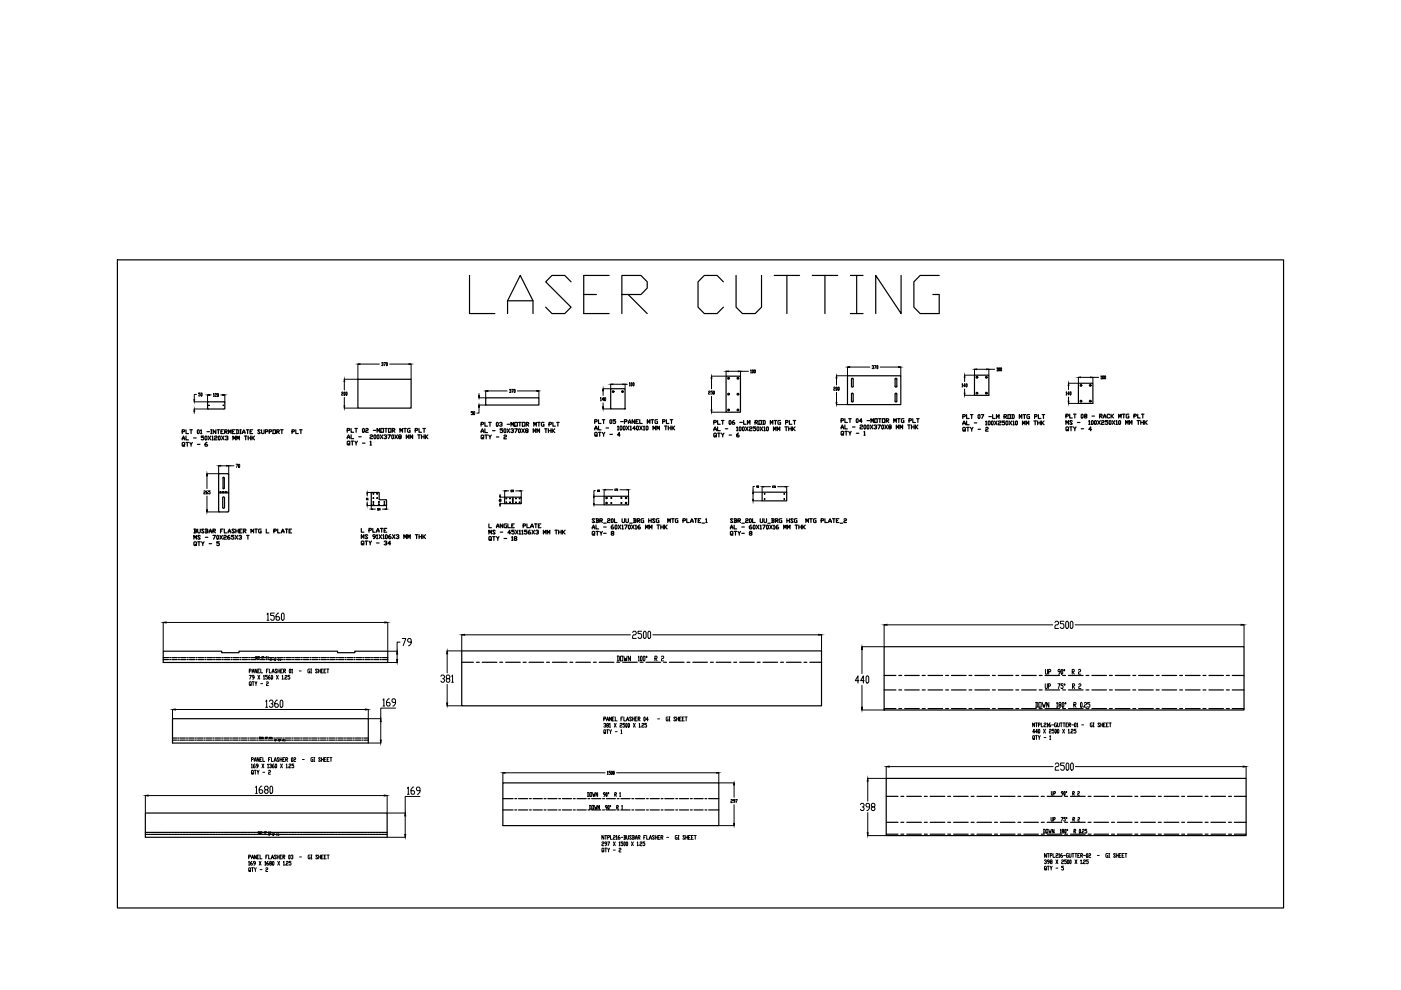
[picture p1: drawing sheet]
<svg xmlns="http://www.w3.org/2000/svg" width="297mm" height="210mm" viewBox="0 0 297 210" stroke-linecap="round" stroke-linejoin="round" font-family="sans-serif">
<defs><g id="words">
<text font-size="12.8" x="98.8" y="67.7">LASER CUTTING</text>
</g></defs>
<!-- layer: 0 -->
<g fill="none" stroke="#000" stroke-width=".25">
<path d="M24.9 55.1h247.2v137.4h-247.2zM153.9 79.8h3.1v7.6h-3.1zM179.7 79.7h11.3v6.1h-11.3zM206.6 79.5h3.1v4.3h-3.1zM38.6 91.5h.4l.2-.3-.6-.1v.8M38.6 93.3l.3-.8 .3 .8M38.6 93h.6M38.9 94.3l.1 .2-.2 .1-.2-.1 .2-.7 .4 .1-.2 .6 .2 .1M39.4 91.1v.8h.6M39.4 92.5v.8h.6M39.4 93.8h.6M39.7 93.8v.8"/>
<path d="M40.2 93.8l.3 .4v.4M40.2 91.1h.6M40.5 91.1v.8M40.8 93.8l-.3 .4M41 92.9h.6M41.8 91.2l.2-.1 .2 .1-.1 .7-.3-.1zM41.8 94.2h.6M42.5 91.2l.2-.1v.8M42.5 91.9h.3M43.2 92.5h-.5v.2l.5 .2-.1 .4-.4-.2M43.6 92.5l.3 .1v.5l-.2 .2-.2-.2zM43.9 93.8l-.4 .3v.4l.4 .1 .1-.1-.1-.3h-.4"/>
<path d="M43.9 91.5h.5M44 85.2h3.5l.1 .1v1.3l-.1 .1h-3.4l-.1-.1zM44.1 92.5l.6 .8M44.7 91.1h.3M44.7 91.9h.3M44.7 92.5l-.6 .8M44.8 91.1v.8M45 92.6l.1-.1v.8M45 93.3h.2M45.5 92.6l.1-.1 .4 .1-.1 .3-.4 .1v.3h.5M45.8 91.1v.8l-.6-.8v.8M46 91.1h.6"/>
<path d="M46.3 92.6l.1-.1 .3 .1-.1 .7-.3-.2zM46.3 91.1v.8M46.8 91.5h.3M47 92.5l.5 .8M47.4 91.1h-.6v.8h.6M47.5 92.5l-.5 .8M47.6 91.5h.4l.2-.3-.6-.1v.8M47.8 92.6l.4-.1 .1 .2-.3 .2M47.8 91.5l.4 .4M48.2 92.9l.1 .1-.1 .3-.4-.2M48.5 91.9v-.8l.2 .6 .3-.6v.8M49.3 91.5h.2"/>
<path d="M49.4 93.3v-.8l.3 .5 .2-.5v.8M49.8 91.1h-.5v.8h.5M50.1 91.1l.5 .1v.6l-.5 .1M50.2 93.3v-.8l.3 .5 .2-.5v.8M50.2 91.1v.8M50.9 91.1h.2M50.9 91.9h.2M51 91.1v.8M51.4 91.9l.3-.8 .2 .8M51.4 91.7h.5M51.8 92.5h.5M52.1 92.5v.8"/>
<path d="M52.2 91.1h.5M52.5 91.1v.8M52.6 92.9h.5M52.6 92.5v.8M53 91.5h.3M53.1 92.5v.8M53.4 92.5v.8M53.6 91.1h-.6v.8h.6M53.6 92.9l.4 .4M54 92.5l-.6 .4M55.2 91.2l-.2-.1-.4 .1 .6 .6-.2 .1-.4-.1M55.5 91.1l.1 .8 .4-.1v-.7"/>
<path d="M56.3 91.5h.4l.1-.3-.5-.1v.8M57.1 91.5h.4l.1-.3-.5-.1v.8M57.9 91.1h.5v.8h-.5zM58.7 91.5h.4l.1-.3-.5-.1v.8M58.8 91.5l.4 .4M59.5 91.1h.5M59.8 91.1v.8M61.9 91.5h.4l.1-.3-.5-.1v.8M62.7 91.1v.8h.5M63.5 91.1h.6M63.8 91.1v.8M73.6 91.2h.4l.2-.2-.2-.2h-.4v.9"/>
<path d="M73.6 93l.3-.8 .3 .8M73.6 92.7h.6M73.9 94.1l.1 .1-.2 .2-.2-.2v-.5l.4-.2 .2 .9M74.4 90.8v.9h.6M74.4 92.2v.8h.6M74.4 93.5h.6M74.7 93.5v.9M75.2 93.5l.3 .5v.4M75.2 90.8h.6M75.5 90.8v.9M75.8 93.5l-.3 .5M75.9 80.4h11.3v6.1h-11.3z"/>
<path d="M76.1 92.6h.5M76.9 94h.5M77 90.8l.3 .2-.2 .7-.2-.2zM77.5 91l.2-.2 .4 .2-.2 .2-.4 .2v.3h.6M78.5 92.3l.1-.1 .4 .1-.1 .3-.4 .1v.3h.5M78.5 93.7l.1-.2v.9M78.5 94.4h.2M79.1 91.2h.6M79.3 92.3l.1-.1 .3 .1v.6l-.2 .1-.2-.1zM79.9 91.7v-.9l.3 .6 .3-.6v.9M79.9 92.3l.2-.1 .2 .1-.1 .7-.3-.1zM80.6 92.2l.6 .8"/>
<path d="M80.8 90.8h.5v.9h-.5zM81.2 92.2l-.6 .8M81.4 92.3l.2-.1 .4 .1-.3 .3M81.6 90.8h.5M81.8 92.6l.2 .1-.2 .3-.4-.1M81.8 90.8v.9M82.2 92.2h.6l-.4 .8M82.4 90.8h.5v.9h-.5zM83.2 91.2h.4l.1-.2-.1-.2h-.4v.9M83.2 92.2l.3 .1v.6l-.2 .1-.2-.1zM83.3 91.2l.4 .5M83.7 92.2l.6 .8"/>
<path d="M84.3 92.2l-.6 .8M84.7 92.6l-.2-.1 .2-.3h.2l.2 .3-.4 .1-.2 .3 .4 .1 .2-.1-.2-.3M84.8 91.7v-.9l.3 .6 .2-.6v.9M85.6 90.8h.5M85.9 90.8v.9M86.1 93v-.8l.3 .5 .3-.5v.8M87 90.8l-.6 .2v.5l.6 .2v-.5h-.2M87 93v-.8l.2 .5 .3-.5v.8M88 91.2h.4l.2-.2-.2-.2h-.4v.9M88.6 92.2h.5M88.8 90.8v.9h.6M88.8 92.2v.8"/>
<path d="M89.4 92.6h.5M89.4 92.2v.8M89.6 90.8h.6M89.9 90.8v.9M89.9 92.2v.8M90.2 92.2v.8M90.3 92.6l.4 .4M90.7 92.2l-.5 .4M102 90h.4l.2-.3-.6-.1v.8M102 91.7l.3-.8 .3 .8M102 91.4h.6M102.3 92.8l.1 .1-.1 .1-.3-.1v-.5l.2-.2 .4 .2v.4l-.2 .1 .2 .1"/>
<path d="M102.8 89.6v.8h.6M102.8 90.9v.8h.6M102.8 92.2h.6M103 84.3h11.3v1.6h-11.3zM103.1 92.2v.8M103.6 92.2l.3 .4v.4M103.6 89.6h.6M103.9 89.6v.8M104.2 92.2l-.3 .4M104.4 91.3h.6M105.2 89.7l.2-.1 .2 .1v.5l-.1 .2-.3-.2zM105.2 92.6h.6"/>
<path d="M105.9 89.7l.1-.1 .4 .1-.2 .3M106.3 90l.1 .1-.1 .3-.4-.2M106.6 90.9h-.6v.3h.4l.2 .1-.2 .4-.4-.1M106.8 91l.2-.1 .3 .1-.2 .7-.3-.1zM106.8 92.4l.2-.2 .4 .2-.1 .2-.5 .2v.2h.6M107.5 90h.6M107.5 90.9l.6 .8M108.1 90.9l-.6 .8M108.3 90.4v-.8l.3 .5 .3-.5v.8M108.3 91l.2-.1 .4 .1-.3 .3M108.7 91.3l.2 .1-.2 .3-.4-.1M109.1 89.6h.6v.8h-.6z"/>
<path d="M109.1 90.9h.6l-.4 .8M109.9 91l.2-.1 .2 .1-.1 .7-.3-.1zM109.9 89.6h.6M110.2 89.6v.8M110.6 90.9l.6 .8M110.7 89.6h.6v.8h-.6zM111.2 90.9l-.6 .8M111.6 90h.4l.1-.3-.5-.1v.8M111.6 91.3l-.2-.1 .2-.3h.2l.2 .3-.4 .1-.2 .3 .4 .1 .2-.1-.2-.3M111.7 90l.4 .4M113.1 91.7v-.8l.2 .5 .3-.5v.8M113.2 90.4v-.8l.3 .5 .2-.5v.8"/>
<path d="M113.9 91.7v-.8l.2 .5 .3-.5v.8M114 89.6h.5M114.3 89.6v.8M115.3 89.6l-.5 .1v.5l.5 .2v-.4h-.1M115.5 90.9h.5M115.7 90.9v.8M116.3 91.3h.5M116.3 90.9v.8M116.4 90h.4l.1-.3-.5-.1v.8M116.8 90.9v.8M117.1 90.9v.8M117.2 89.6v.8h.6"/>
<path d="M117.2 91.3l.4 .4M117.6 90.9l-.5 .4M118 89.6h.6M118.3 89.6v.8M126.1 89.4h.4l.1-.3-.1-.1h-.4v.8M126.1 91.1l.2-.8 .3 .8M126.1 90.9h.5M126.3 92.2l.2 .2-.3 .1-.1-.7 .4-.1 .1 .8M126.9 89v.8h.5M126.9 90.3v.8h.5M126.9 91.7h.5M127.1 91.7v.8"/>
<path d="M127.7 91.7l.3 .4v.4M127.7 89h.5M128 89v.8M128.2 91.7l-.2 .4M128.5 90.7h.5M129.3 92.1h.6M129.4 89l.3 .1-.1 .7-.3-.1zM129.5 82.4h3v4.3h-3zM130.5 89h-.5v.3l.5 .1-.1 .4-.4-.1M130.9 90.5l.2-.2v.8M130.9 91.1h.3M131.5 90.5l.1-.2 .3 .2-.2 .6-.2-.1z"/>
<path d="M131.5 92.2h-.6l.4-.5v.8M131.6 89.4h.5M132.1 90.5l.2-.2 .2 .2v.5l-.1 .1-.3-.1zM132.4 89.4h.4l.1-.3-.5-.1v.8M132.8 90.3l.6 .8M133.2 89.8l.3-.8 .3 .8M133.2 89.5h.6M133.4 90.3l-.6 .8M133.6 90.5l.2-.2v.8M133.6 91.1h.3M134.6 89v.8l-.6-.8v.8M134.7 90.9h-.5l.4-.6v.8"/>
<path d="M134.8 89.4h.3M135 90.5l.1-.2 .3 .2-.2 .6-.2-.1zM135.4 89h-.6v.8h.6M135.6 89v.8h.6M135.6 90.3l.6 .8M136.2 90.3l-.6 .8M136.4 90.5l.2-.2v.8M136.4 91.1h.3M137 90.5l.1-.2 .3 .2v.5l-.2 .1-.2-.1zM137.2 89.8v-.8l.3 .5 .3-.5v.8M138 89h.6M138.3 89v.8"/>
<path d="M138.5 91.1v-.8l.2 .6 .3-.6v.8M139.3 91.1v-.8l.2 .6 .3-.6v.8M139.4 89h-.4l-.1 .1v.6l.5 .1v-.4h-.1M140.5 89.4h.4l.1-.3-.1-.1h-.4v.8M140.9 90.3h.5M141.2 90.3v.8M141.3 89v.8h.5M141.7 90.7h.5M141.7 90.3v.8M142.1 89h.5M142.2 90.3v.8M142.4 89v.8"/>
<path d="M142.5 90.3v.8M142.6 90.7l.4 .4M143 90.3l-.5 .4M151.3 89.6h.4l.2-.3-.6-.1v.8M151.3 91.3l.3-.8 .3 .8M151.3 91h.6M151.6 92.4l.1 .1-.1 .1-.3-.1 .2-.7 .4 .2v.4l-.2 .1 .2 .1M152.1 89.2v.8h.6M152.1 90.5v.8h.6M152.1 91.8h.6M152.4 91.8v.8M153 91.8l.2 .4v.4"/>
<path d="M153 89.2h.5M153.2 89.2v.8M153.5 91.8l-.3 .4M153.8 90.9h.5M154.6 92.2h.5M154.7 89.2l.3 .1v.5l-.2 .2-.2-.2zM155.7 89.2l-.5 .2v.4l.5 .2 .1-.2-.1-.2h-.5M156.2 90.6l.1-.1v.8M156.2 91.3h.3M156.6 91.8l-.4 .3v.4l.1 .1 .4-.1-.1-.3h-.4M156.7 90.6l.2-.1 .2 .1-.1 .7-.3-.1zM156.9 89.6h.5"/>
<path d="M157.4 90.6l.1-.1 .3 .1-.1 .7-.3-.1zM157.7 89.2v.8h.5M158.1 90.5l.5 .8M158.5 90v-.8l.3 .5 .2-.5v.8M158.6 90.5l-.5 .8M158.9 90.6l.1-.1 .4 .1-.1 .3-.4 .1v.3h.5M160.1 89.6h.4l.1-.3-.5-.1v.8M160.2 90.5h-.5v.3l.5 .1-.1 .4-.4-.1M160.2 89.6l.4 .4M160.5 90.6l.1-.1 .3 .1v.6l-.1 .1-.3-.1zM160.9 89.2h.5v.8h-.5zM161.2 90.5l.5 .8"/>
<path d="M161.7 89.2l.5 .1v.5l-.5 .2M161.7 90.5l-.5 .8M161.8 89.2v.8M162 90.6l.1-.1v.8M162 91.3h.2M162.5 90.6l.1-.1 .3 .1-.1 .7-.3-.1zM163.3 90v-.8l.3 .5 .3-.5v.8M164 91.3v-.8l.3 .5 .2-.5v.8M164.1 89.2h.6M164.4 89.2v.8M164.8 91.3v-.8l.3 .5 .2-.5v.8M165.5 89.2l-.6 .1v.5l.6 .2v-.4h-.2"/>
<path d="M166.4 90.5h.6M166.6 89.6h.4l.1-.3-.5-.1v.8M166.7 90.5v.8M167.2 90.9h.6M167.2 90.5v.8M167.4 89.2v.8h.5M167.8 90.5v.8M168 90.5v.8M168.2 89.2h.5M168.2 90.9l.4 .4M168.4 89.2v.8M168.6 90.5l-.6 .4"/>
<path d="M178.3 89.2h.4l.2-.3-.6-.1v.8M178.3 90.9l.3-.8 .3 .8M178.3 90.7h.6M178.6 92l.1 .1-.2 .2-.2-.7 .4-.1 .2 .8M179.1 88.8v.8h.6M179.1 90.1v.8h.6M179.1 91.5h.6M179.4 91.5v.8M179.9 91.5l.3 .4v.4M179.9 88.8h.6M180.2 88.8v.8M180.5 91.5l-.3 .4"/>
<path d="M180.5 80.4l.2-.2 .2 .2M180.5 80.4v1.5l.2 .2 .2-.2v-1.5M180.6 83.4l.3 .1v1.6l-.2 .1-.2-.1zM180.7 90.5h.6M181.5 88.9l.2-.1 .2 .1-.1 .7-.3-.1zM181.5 91.9h.6M182.4 90.3l.1-.2 .4 .2-.1 .2-.4 .2v.2h.5M182.8 89.3h-.6l.4-.5v.8M183.2 91.6l.1-.1v.8M183.2 92.3h.2M183.3 90.1l.3 .2v.5l-.2 .1-.2-.1zM183.8 90.3l.2-.2 .2 .2-.1 .6-.3-.1z"/>
<path d="M183.8 89.2h.6M184.5 90.1l.6 .8M184.7 89.6v-.8l.2 .5 .3-.5v.8M185.1 90.1l-.6 .8M185.3 90.3l.2-.2 .4 .2-.3 .2M185.5 88.8h.5v.8h-.5zM185.7 90.5l.2 .2-.2 .2-.4-.1M186.1 90.1h.6l-.4 .8M186.3 88.8h.5M186.5 88.8v.8M187.1 88.8h.5v.8h-.5zM187.1 90.1l.2 .2v.5l-.1 .1-.3-.1z"/>
<path d="M187.6 90.1l.6 .8M187.9 89.2h.4l.1-.3-.5-.1v.8M188 89.2l.4 .4M188.2 90.1l-.6 .8M188.6 90.5l-.2-.1 .2-.3 .4 .2-.2 .2-.4 .2 .2 .2 .4-.1-.2-.3M189.5 89.6v-.8l.3 .5 .2-.5v.8M189.8 80.4l.2-.2 .1 .2M189.8 80.4v1.5l.2 .2 .1-.2v-1.5M189.8 83.4l.3 .1v1.6l-.1 .1-.2-.1zM190 90.9v-.8l.3 .6 .3-.6v.8M190.3 88.8h.5M190.6 88.8v.8"/>
<path d="M190.8 90.9v-.8l.3 .6 .3-.6v.8M191.6 88.8l-.5 .1 .1 .7h.4v-.4h-.1M192.4 90.1h.6M192.7 89.2h.4l.2-.3-.6-.1v.8M192.7 90.1v.8M193.3 90.5h.5M193.3 90.1v.8M193.5 88.8v.8h.6M193.8 90.1v.8M194.1 90.1v.8M194.2 90.5l.4 .4M194.3 88.8h.6"/>
<path d="M194.6 90.1l-.5 .4M194.6 88.8v.8M204.1 88.3h.4l.2-.2-.6-.2v.8M204.1 90.1l.3-.8 .3 .8M204.1 89.8h.6M204.4 91.1l.1 .2-.2 .1-.2-.1 .2-.7 .4 .1v.4l-.2 .2 .2 .1M204.9 87.9v.8h.6M204.9 89.3v.8h.6M204.9 90.6h.6M205.2 90.6v.8M205.7 90.6l.3 .4v.4M205.7 87.9h.6"/>
<path d="M206 87.9v.8M206.3 90.6l-.3 .4M206.6 89.7h.5M207.4 91h.5M207.5 87.9l.3 .2v.5l-.2 .1-.2-.1zM208 87.9h.6l-.4 .8M209 89.4l.1-.1v.8M209 90.7l.1-.1 .4 .1-.1 .3-.4 .1v.3h.5M209 90.1h.3M209.5 89.4l.2-.1 .2 .1v.5l-.1 .2-.3-.2zM209.7 88.3h.5M210.2 89.4l.1-.1 .3 .1-.1 .7-.3-.2z"/>
<path d="M210.5 87.9v.8h.5M210.9 89.3l.5 .8M211.3 88.7v-.8l.2 .6 .3-.6v.8M211.4 89.3l-.5 .8M211.7 89.4l.1-.1 .4 .1-.1 .3-.4 .1v.3h.5M212.9 88.3h.4l.1-.2-.5-.2v.8M213 89.3h-.5v.2h.4l.1 .4-.1 .2-.4-.2M213 88.3l.4 .4M213.3 89.4l.1-.1 .3 .1v.5l-.1 .2-.3-.2zM213.7 87.9h.5v.8h-.5zM214 89.3l.5 .8M214.5 87.9h.4l.1 .2v.5l-.1 .1h-.4"/>
<path d="M214.5 89.3l-.5 .8M214.6 87.9v.8M214.8 89.4l.1-.1v.8M214.8 90.1h.2M215.3 89.4l.1-.1 .3 .1-.1 .7-.3-.2zM216.1 88.7v-.8l.3 .6 .2-.6v.8M216.8 90.1v-.8l.3 .5 .2-.5v.8M216.9 87.9h.6M217.2 87.9v.8M217.6 90.1v-.8l.3 .5 .2-.5v.8M218.3 87.9l-.6 .2v.5l.2 .1h.4v-.4h-.2M219.2 89.3h.6"/>
<path d="M219.4 88.3h.4l.1-.2-.1-.2h-.4v.8M219.5 89.3v.8M220 89.7h.6M220 89.3v.8M220.2 87.9v.8h.5M220.6 89.3v.8M220.8 89.3v.8M221 87.9h.5M221 89.7l.4 .4M221.2 87.9v.8M221.4 89.3l-.6 .4M226 88.2h.4l.1-.2-.5-.2v.8"/>
<path d="M226 90v-.8l.3 .5 .2-.5v.8M226.3 91.1l.1 .1-.3 .1-.1-.1v-.5l.1-.2 .4 .2v.4l-.1 .1 .1 .1M226.8 87.8v.8h.6M226.8 90.5h.6M227.1 90.5v.8M227.4 89.3l-.2-.1-.4 .1 .6 .6-.2 .1-.4-.1M227.6 90.5l.3 .4v.4M227.6 87.8h.6M227.9 87.8v.8M228.2 90.5l-.3 .4M228.4 89.6h.6M228.6 81.3h3.1v4.2h-3.1z"/>
<path d="M229.2 90.9h.6M229.4 87.8l.2 .2-.1 .6-.3-.1zM230 88.2l-.1-.2 .4-.2 .1 .3-.5 .3 .1 .2 .4-.1-.1-.3M230.8 89.3l.2-.1v.8M230.8 90h.3M231.4 89.3l.1-.1 .3 .1v.6l-.2 .1-.2-.1zM231.4 91.1h-.6l.4-.6v.8M231.5 88.2h.6M232.1 89.3l.1-.1 .3 .1-.2 .7-.2-.1zM232.7 89.2l.6 .8M233.1 88.2h.4l.2-.2-.6-.2v.8M233.3 88.2l.4 .4"/>
<path d="M233.3 89.2l-.6 .8M233.5 89.3l.2-.1 .4 .1-.2 .3-.4 .1v.3h.6M233.9 88.6l.3-.8 .3 .8M233.9 88.4h.6M234.9 89.2h-.6v.2l.6 .2v.3l-.2 .1-.4-.1M235.2 89.3l.1-.1 .3 .1v.6l-.2 .1-.2-.1zM235.3 88l-.1-.2-.5 .2v.5l.2 .1 .4-.1M235.6 87.8v.8M235.7 88.2l.4 .4M235.8 89.2l.6 .8M236.1 87.8l-.5 .4M236.4 89.2l-.6 .8"/>
<path d="M236.6 89.3l.2-.1v.8M236.6 90h.3M237.2 88.6v-.8l.2 .6 .3-.6v.8M237.2 89.3l.1-.1 .3 .1-.2 .7-.2-.1zM238 87.8h.5M238.3 87.8v.8M238.7 90v-.8l.2 .5 .3-.5v.8M239.3 87.8l-.5 .2v.5l.5 .1v-.4h-.1M239.5 90v-.8l.2 .5 .3-.5v.8M240.4 88.2h.4l.1-.2-.1-.2h-.4v.8M241.1 89.2h.5M241.2 87.8v.8h.5"/>
<path d="M241.3 89.2v.8M241.9 89.6h.5M241.9 89.2v.8M242 87.8h.5M242.3 87.8v.8M242.4 89.2v.8M242.7 89.2v.8M242.8 89.6l.4 .4M243.2 89.2l-.5 .4M41.1 112.2l.6 .1-.2 .3M41.1 114.3v-.8l.3 .6 .3-.6v.8M41.3 112.6h.2l.2 .2-.6 .2"/>
<path d="M41.3 112.2v.8M41.4 115.4l.1 .1-.1 .2-.3-.2v-.5l.2-.1 .4 .1-.2 .5 .2 .2M41.9 112.2v.6l.2 .2 .4-.2v-.6M41.9 114.9h.6M42.2 114.9v.8M42.5 113.7l-.4-.2-.2 .2 .6 .5-.2 .1-.4-.1M42.7 114.9l.3 .4v.4M43.3 112.3l-.2-.1-.4 .1 .6 .5-.2 .2-.4-.2M43.3 114.9l-.3 .4M43.5 112.2l.6 .1-.2 .3M43.5 113.9h.6M43.7 112.6h.2l.2 .2-.2 .2h-.4"/>
<path d="M43.7 112.2v.8M44.3 113l.3-.8 .3 .8M44.3 112.7h.6M44.3 115.3h.6M45.1 112.6h.5l.1-.3-.6-.1v.8M45.1 113.5h.6l-.4 .8M45.3 112.6l.4 .4M46.1 113.5l.3 .2-.2 .6-.2-.1zM46.3 108.4l.2 .1M46.4 104.5h.3M46.4 100.6v7.8M46.5 114.9h-.5v.2l.5 .2-.1 .4-.4-.2"/>
<path d="M46.5 108.5h1.8M46.6 113.5l.6 .8M46.8 112.6h.2M46.8 104.5h.1M46.9 104.5h.4M47.2 113.5l-.6 .8M47.3 101.3l.1-.1 .1 .1M47.3 105.4l.3 .1v2.1l-.2 .2-.2-.2zM47.3 101.3v2.2l.1 .1 .1-.1 .1-2.2M47.3 112.2h-.5v.8M47.4 104.5h.1M47.4 113.7l.2-.2 .4 .2-.2 .2-.4 .2v.2h.6"/>
<path d="M47.5 104.5h.4M47.6 112.2v.8h.5M48 104.5h.1M48.2 104.5h.3M48.3 100.4l.2 .2M48.3 100.4h-1.8l-.2 .2M48.4 113l.2-.8 .3 .8M48.4 112.7h.5M48.5 108.4l-.2 .1M48.5 100.6v7.8M48.6 113.5l-.4 .3v.4l.2 .1 .4-.1-.2-.3h-.4M49.6 113.5h-.6v.3h.4l.2 .4-.2 .1-.4-.1"/>
<path d="M49.7 112.3l-.1-.1-.4 .1 .5 .5-.1 .2-.4-.2M49.9 113.5l.5 .8M50 112.6h.5M50 112.2v.8M50.4 113.5l-.5 .8M50.5 112.2v.8M50.7 113.7l.4-.2 .1 .3-.3 .1M50.8 112.6h.3M51.1 113.9l.1 .2-.1 .2-.4-.1M51.3 112.2h-.5v.8h.5M51.6 112.6h.4l.2-.3-.6-.1v.8M51.8 112.6l.4 .4"/>
<path d="M52.3 113.5h.5M52.6 113.5v.8M53.2 113v-.8l.3 .5 .3-.5v.8M54 112.2h.6M54.3 112.2v.8M55.4 112.2l-.6 .1 .2 .7h.4v-.4h-.2M56.5 112.2v.8h.5M58.1 112.6h.4l.1-.3-.5-.1v.8M58.9 112.2v.8h.5M59.7 113l.2-.8 .3 .8M59.7 112.7h.5M60.5 112.2h.5"/>
<path d="M60.8 112.2v.8M61.3 112.6h.3M61.8 112.2h-.5v.8h.5M76.6 112v.8h.6M76.6 114.2v-.8l.3 .5 .3-.5v.8M76.9 115.3l.1 .1-.1 .1-.3-.1v-.5l.2-.2 .4 .2-.2 .5 .2 .1M77.4 114.7h.6M77.7 114.7v.8M78 113.5l-.2-.1-.4 .1 .6 .5-.2 .2-.4-.2M78.2 112.4h.4l.2-.2-.6-.2v.8M78.2 114.7l.3 .4v.4M78.8 114.7l-.3 .4"/>
<path d="M78.8 104.4l-.1 .1v2.6l.1 .1M78.8 104.4h1.5l.1 .1M79 112v.8h.6M79.6 113.8h-.4l-.2-.2 .2-.2 .4 .1v.4l-.4 .3M79.8 112.8l.3-.8 .3 .8M79.8 113.5l.2-.1v.8M79.8 112.6h.6M79.8 114.2h.3M79.8 115.1h.6M80.4 113.4l.5 .8M80.4 104.5v1.3M80.4 105.8l1.5 .2v1.1l-3.1 .1"/>
<path d="M80.6 112h.6M80.9 112v.8M80.9 113.4l-.5 .8M81.2 113.5l.1-.1v.8M81.2 114.2h.2M81.4 114.9l.2-.2 .4 .2-.3 .2M81.4 112.4h.3M81.9 113.4l.2 .1-.1 .7-.3-.2zM81.9 115.1l.1 .2-.1 .2-.5-.1M82 112h-.6v.8h.6M82.8 113.4l-.4 .2v.4l.4 .2 .1-.3-.5-.1M82.8 115.3h-.5l.4-.6v.8"/>
<path d="M83.2 113.4l.5 .8M83.7 113.4l-.5 .8M84 113.5l.1-.1 .5 .1-.3 .3M84.4 113.8l.2 .1-.2 .3-.4-.2M85.6 114.2v-.8l.3 .5 .3-.5v.8M86.4 114.2v-.8l.3 .5 .3-.5v.8M88.1 113.4h.5M88.3 113.4v.8M88.9 113.4v.8M88.9 113.8h.5M89.4 113.4v.8M89.7 113.4v.8"/>
<path d="M89.8 113.8l.4 .4M90.2 113.4l-.5 .4M103.7 111.1v.8h.5M103.7 113.2v-.8l.2 .6 .3-.6v.8M103.9 114.3l.2 .1-.3 .2-.1-.7 .4-.1 .1 .8M104.5 113.8h.5M104.7 113.8v.8M105 112.6l-.4-.2-.1 .2 .5 .5-.1 .1-.4-.1M105.3 111.9l.2-.8 .3 .8M105.3 113.8l.2 .4v.4M105.3 111.6h.5M105.8 113.8l-.3 .4"/>
<path d="M106.1 112.8h.5M106.6 111.1v.8l-.5-.8v.8M106.9 114.2h.5M107 105.5h3.5M107 105.5v1.2M107.4 111.1l-.5 .1v.5l.5 .2v-.4h-.1M107.7 111.1v.8h.5M108.2 113h-.5l.4-.6v.8M108.5 113.9l.1-.1v.8M108.5 111.5h.3M108.5 114.6h.3M108.8 105.4v.3"/>
<path d="M108.8 105.7v.1M108.8 105.9v.4M108.8 106.4h.1M108.8 106.5v.3M109 111.1h-.5v.8h.5M109 112.4h-.5v.3l.5 .1-.1 .4-.4-.1M109.2 114.2l-.2-.2 .2-.2h.2l.2 .2-.4 .2-.2 .2 .4 .2 .2-.2-.2-.2M109.3 112.4l.5 .8M109.8 112.4l-.5 .8M110.1 112.6l.1-.2v.8M110.1 113.2h.3M110.5 105.5l-.1 1.3-3.4-.1"/>
<path d="M110.6 112.6l.2-.2v.8M110.6 113.2h.3M110.9 111.5h.4l.1-.3-.5-.1v.8M111.7 111.1v.8h.6M111.7 112.4h-.5v.3l.5 .1-.1 .4-.4-.1M112.4 112.4l-.4 .3v.4l.1 .1 .4-.1-.1-.3h-.4M112.5 111.9l.3-.8 .3 .8M112.5 111.6h.6M112.8 112.4l.5 .8M113.3 111.1h.6M113.3 112.4l-.5 .8M113.6 112.6l.4-.2 .2 .3-.3 .1"/>
<path d="M113.6 111.1v.8M114 112.8l.2 .2-.2 .2-.4-.1M114.2 111.5h.2M114.7 111.1h-.5v.8h.5M115.2 113.2v-.8l.3 .6 .3-.6v.8M116 113.2v-.8l.3 .6 .3-.6v.8M117.6 112.4h.6M117.9 112.4v.8M118.4 112.8h.6M118.4 112.4v.8M119 112.4v.8M119.3 112.4v.8"/>
<path d="M119.4 112.8l.4 .4M119.8 112.4l-.5 .4M125.6 112.1l.2-.8 .3 .8M125.6 111.9h.5M125.8 113.2l.2 .1-.3 .2-.1-.2 .1-.6 .4 .1-.1 .5 .1 .2M126.1 110.1l-.1-.1-.4 .1 .5 .6-.1 .1-.4-.1M126.4 110l.5 .1-.1 .3M126.4 111.3v.8h.5M126.4 112.7h.5M126.5 110.4h.3l.1 .3-.5 .1M126.5 110v.8M126.6 112.7v.8"/>
<path d="M127.2 110.4h.4l.1-.3-.5-.1v.8M127.2 112.7l.2 .4v.4M127.3 110.4l.4 .4M127.7 112.7l-.3 .4M128 110.9h.5M128 111.7h.5M128 113.1h.5M128.1 105.2h5.2v1.8h-5.2zM128.8 110.1l.1-.1 .4 .1-.1 .3-.4 .1v.3h.5M129.6 110.1l.1-.1 .3 .1v.6l-.1 .1-.3-.1zM129.7 113.1l-.1-.2 .1-.2 .4 .1-.1 .3-.4 .1 .1 .3 .4-.2-.1-.2M130 111.3l-.4 .3v.4l.4 .1 .1-.2-.5-.2"/>
<path d="M130.3 110v.8h.5M130.5 111.3l.3 .2-.1 .6-.3-.1zM131.1 111.3l.5 .8M131.6 111.3l-.5 .8M131.9 110l.1 .8 .4-.1v-.7M131.9 111.5l.1-.2v.8M131.9 112.1h.3M132.4 111.3h.6l-.4 .8M132.7 110l.1 .8 .4-.1v-.7M133.2 111.5l.2-.2 .2 .2v.5l-.1 .1-.3-.1zM133.5 110.9h.5M133.9 111.3l.6 .8"/>
<path d="M134.3 110l.6 .1-.2 .3M134.5 110.4h.2l.2 .3-.6 .1M134.5 110v.8M134.5 111.3l-.6 .8M134.7 111.5l.2-.2v.8M134.7 112.1h.3M135.1 110.4h.4l.2-.3-.6-.1v.8M135.3 110.4l.4 .4M135.7 111.3l-.4 .3v.4l.4 .1 .1-.2-.5-.2M136.5 110l-.6 .1v.6l.6 .1v-.4h-.2M136.9 112.1v-.8l.2 .6 .3-.6v.8M137.5 110v.8"/>
<path d="M137.5 110.4h.6M137.7 112.1v-.8l.2 .6 .3-.6v.8M138.1 110v.8M138.9 110.1l-.2-.1-.4 .1 .6 .6-.2 .1-.4-.1M139.3 111.3h.5M139.6 111.3v.8M139.7 110l-.6 .1v.6l.6 .1v-.4h-.1M140.1 111.7h.5M140.1 111.3v.8M140.6 111.3v.8M140.9 111.3v.8M141 111.7l.4 .4"/>
<path d="M141.4 111.3l-.5 .4M141.6 110.8v-.8l.2 .5 .3-.5v.8M142.4 110h.5M142.7 110v.8M143.7 110l-.5 .1v.6l.5 .1v-.4h-.1M144.8 110.4h.4l.2-.3-.6-.1v.8M145.6 110v.8h.6M146.4 110.8l.3-.8 .3 .8M146.4 110.5h.6M147.2 110h.6M147.5 110v.8M148 110.4h.3"/>
<path d="M148.6 110h-.6v.8h.6M148.8 110.9h.6M149.6 110.1l.2-.1v.8M149.6 110.8h.3M154.9 112.1l.2-.8 .3 .8M154.9 111.9h.5M155.1 113.2l.2 .1-.3 .2-.1-.7 .4-.1 .1 .8M155.4 110.1l-.1-.1-.4 .1 .5 .6-.1 .1-.4-.1M155.7 110h.4l.1 .1-.1 .3M155.7 111.3v.8h.5M155.7 112.7h.5M155.8 110.4h.3l.1 .3-.5 .1"/>
<path d="M155.8 110v.8M155.9 112.7v.8M156.5 110.4h.4l.1-.3-.5-.1v.8M156.5 112.7l.2 .4v.4M156.6 110.4l.4 .4M157 112.7l-.3 .4M157.3 110.9h.5M157.3 111.7h.5M157.3 113.1h.5M158.1 110.1l.1-.1 .4 .1-.1 .3-.4 .1v.3h.5M158.9 110.1l.1-.1 .3 .1v.6l-.1 .1-.3-.1zM159 113.1l-.1-.3 .4-.1 .1 .2-.5 .3 .1 .3 .4-.2-.1-.2"/>
<path d="M159.3 111.3l-.4 .3v.4l.4 .1 .1-.1-.1-.3h-.4M159.6 110v.8h.5M159.7 111.5l.1-.2 .3 .2v.5l-.1 .1-.3-.1zM160.4 111.3l.5 .8M160.9 111.3l-.5 .8M161.2 110l.1 .8 .4-.1v-.7M161.2 111.5l.1-.2v.8M161.2 112.1h.2M161.6 104.4h5.2v1.8h-5.2zM161.7 111.3h.5l-.4 .8M162 110l.1 .8 .4-.1v-.7M162.5 111.5l.1-.2 .3 .2-.1 .6-.3-.1z"/>
<path d="M162.8 110.9h.5M163.2 111.3l.5 .8M163.6 110l.5 .1-.1 .3M163.7 110.4h.3l.1 .3-.5 .1M163.7 110v.8M163.7 111.3l-.5 .8M164 111.5l.1-.2v.8M164 112.1h.3M164.4 110.4h.4l.2-.3-.6-.1v.8M164.5 110.4l.5 .4M165 111.3l-.5 .3v.4l.5 .1 .1-.1-.1-.3h-.5M165.8 110l-.6 .1v.6l.6 .1v-.4h-.2"/>
<path d="M166.2 112.1v-.8l.2 .6 .3-.6v.8M166.8 110.4h.6M166.8 110v.8M167 112.1v-.8l.2 .6 .3-.6v.8M167.4 110v.8M168.2 110.1l-.2-.1-.4 .1 .6 .6-.2 .1-.4-.1M168.6 111.3h.5M168.8 111.3v.8M169 110l-.6 .1v.6l.6 .1v-.4h-.2M169.4 111.7h.5M169.4 111.3v.8M169.9 111.3v.8"/>
<path d="M170.2 111.3v.8M170.3 111.7l.4 .4M170.7 111.3l-.5 .4M170.9 110.8v-.8l.2 .5 .3-.5v.8M171.7 110h.5M171.9 110v.8M173 110l-.5 .1v.6l.5 .1v-.4h-.1M174.1 110.4h.4l.1-.3-.5-.1v.8M174.9 110v.8h.5M175.7 110.8l.3-.8 .3 .8M175.7 110.5h.6M176.5 110h.6"/>
<path d="M176.8 110v.8M177.3 110.4h.3M177.9 110h-.6v.8h.6M178.1 110.9h.6M178.9 110.1l.2-.1 .4 .1-.2 .3-.4 .1v.3h.6M34.6 138.1h12.4v.3h3.7v-.3h20.9v.3h3.6v-.3h7v2.4h-47.6zM34.6 139.8h1.1M34.6 139.4h1.1M36 139.8h.2M36 139.4h.2M36.4 139.8h1.2M36.4 139.4h1.2"/>
<path d="M37.8 139.8h.3M37.8 139.4h.3M38.3 139.8h1.2M38.3 139.4h1.2M39.7 139.8h.2M39.7 139.4h.2M40.2 139.8h1.1M40.2 139.4h1.1M41.6 139.8h.2M41.6 139.4h.2M42 139.8h1.2M42 139.4h1.2"/>
<path d="M43.4 139.8h.2M43.4 139.4h.2M43.9 139.8h1.1M43.9 139.4h1.1M45.3 139.8h.2M45.3 139.4h.2M45.7 139.8h1.2M45.7 139.4h1.2M47.1 139.8h.2M47.1 139.4h.2M47.6 139.8h1.1M47.6 139.4h1.1"/>
<path d="M49 139.8h.2M49 139.4h.2M49.4 139.8h1.2M49.4 139.4h1.2M50.8 139.8h.3M50.8 139.4h.3M51.3 139.8h1.2M51.3 139.4h1.2M52.7 139.8h.2M52.7 139.4h.2M53.2 139.8h1.1M53.2 139.4h1.1"/>
<path d="M54.6 139.8h.2M54.6 139.4h.2M55 139.8h1.2M55 139.4h1.2M56.4 139.8h.3M56.4 139.4h.3M56.9 139.8h1.2M56.9 139.4h1.2M58.3 139.8h.2M58.3 139.4h.2M58.8 139.8h1.1M58.8 139.4h1.1"/>
<path d="M60.2 139.8h.2M60.2 139.4h.2M60.6 139.8h1.2M60.6 139.4h1.2M62 139.8h.3M62 139.4h.3M62.5 139.8h1.1M62.5 139.4h1.1M63.9 139.8h.2M63.9 139.4h.2M64.3 139.8h1.2M64.3 139.4h1.2"/>
<path d="M65.7 139.8h.3M65.7 139.4h.3M66.2 139.8h1.2M66.2 139.4h1.2M67.6 139.8h.2M67.6 139.4h.2M68.1 139.8h1.1M68.1 139.4h1.1M69.4 139.8h.3M69.4 139.4h.3M69.9 139.8h1.2M69.9 139.4h1.2"/>
<path d="M71.3 139.8h.2M71.3 139.4h.2M71.8 139.8h1.1M71.8 139.4h1.1M73.2 139.8h.2M73.2 139.4h.2M73.6 139.8h1.2M73.6 139.4h1.2M75 139.8h.3M75 139.4h.3M75.5 139.8h1.2M75.5 139.4h1.2"/>
<path d="M76.9 139.8h.2M76.9 139.4h.2M77.4 139.8h1.1M77.4 139.4h1.1M78.8 139.8h.2M78.8 139.4h.2M79.2 139.8h1.2M79.2 139.4h1.2M80.6 139.8h.3M80.6 139.4h.3M81.1 139.8h1.1M81.1 139.4h1.1"/>
<path d="M97.9 138h76.3v11.6h-76.3zM187.5 137.1h76.3v13.4h-76.3zM36.6 152.4h41.5v5.1h-41.5zM36.6 156.9h.8M36.6 156.5h.8M37.7 156.9h.2M37.7 156.5h.2M38.1 156.9h1.2M38.1 156.5h1.2M39.5 156.9h.3M39.5 156.5h.3M40 156.9h1.2"/>
<path d="M40 156.5h1.2M41.4 156.9h.2M41.4 156.5h.2M41.9 156.9h1.1M41.9 156.5h1.1M43.3 156.9h.2M43.3 156.5h.2M43.7 156.9h1.2M43.7 156.5h1.2M45.1 156.9h.3M45.1 156.5h.3M45.6 156.9h1.2"/>
<path d="M45.6 156.5h1.2M47 156.9h.2M47 156.5h.2M47.5 156.9h1.1M47.5 156.5h1.1M48.9 156.9h.2M48.9 156.5h.2M49.3 156.9h1.2M49.3 156.5h1.2M50.7 156.9h.2M50.7 156.5h.2M51.2 156.9h1.1"/>
<path d="M51.2 156.5h1.1M52.6 156.9h.2M52.6 156.5h.2M53 156.9h1.2M53 156.5h1.2M54.4 156.9h.3M54.4 156.5h.3M54.9 156.9h1.1M54.9 156.5h1.1M56.3 156.9h.2M56.3 156.5h.2M56.7 156.9h1.2"/>
<path d="M56.7 156.5h1.2M58.1 156.9h.3M58.1 156.5h.3M58.6 156.9h1.2M58.6 156.5h1.2M60 156.9h.2M60 156.5h.2M60.5 156.9h1.1M60.5 156.5h1.1M61.9 156.9h.2M61.9 156.5h.2M62.3 156.9h1.2"/>
<path d="M62.3 156.5h1.2M63.7 156.9h.3M63.7 156.5h.3M64.2 156.9h1.2M64.2 156.5h1.2M65.6 156.9h.2M65.6 156.5h.2M66.1 156.9h1.1M66.1 156.5h1.1M67.5 156.9h.2M67.5 156.5h.2M67.9 156.9h1.2"/>
<path d="M67.9 156.5h1.2M69.3 156.9h.3M69.3 156.5h.3M69.8 156.9h1.2M69.8 156.5h1.2M71.2 156.9h.2M71.2 156.5h.2M71.6 156.9h1.2M71.6 156.5h1.2M73 156.9h.3M73 156.5h.3M73.5 156.9h1.2"/>
<path d="M73.5 156.5h1.2M74.9 156.9h.2M74.9 156.5h.2M75.4 156.9h1.1M75.4 156.5h1.1M76.8 156.9h.2M76.8 156.5h.2M77.2 156.9h.9M77.2 156.5h.9M97.9 140.4h2.5M101 140.4h.6M102.2 140.4h3.1"/>
<path d="M106 140.4h.6M107.2 140.4h3.1M110.9 140.4h.6M112.2 140.4h3.1M115.9 140.4h.6M117.1 140.4h3.1M120.8 140.4h.7M122.1 140.4h3.1M125.8 140.4h.6M127 140.4h3.2M130.8 140.4h.6M132 140.4h3.1"/>
<path d="M135.7 140.4h.7M137 140.4h3.1M140.7 140.4h.6M141.9 140.4h3.1M145.6 140.4h.7M146.9 140.4h3.1M150.6 140.4h.6M151.8 140.4h3.2M155.6 140.4h.6M156.8 140.4h3.1M160.5 140.4h.7M161.8 140.4h3.1"/>
<path d="M165.5 140.4h.6M166.7 140.4h3.1M170.5 140.4h.6M171.7 140.4h2.5M187.5 143.2h2.4M187.5 146.3h2.4M187.5 150.2h2.4M190.6 143.2h.6M190.6 146.3h.6M190.6 150.2h.6M191.8 143.2h3.1M191.8 146.3h3.1"/>
<path d="M191.8 150.2h3.1M195.5 143.2h.7M195.5 146.3h.7M195.5 150.2h.7M196.8 143.2h3.1M196.8 146.3h3.1M196.8 150.2h3.1M200.5 143.2h.6M200.5 146.3h.6M200.5 150.2h.6M201.7 143.2h3.1M201.7 146.3h3.1"/>
<path d="M201.7 150.2h3.1M205.4 143.2h.7M205.4 146.3h.7M205.4 150.2h.7M206.7 143.2h3.1M206.7 146.3h3.1M206.7 150.2h3.1M210.4 143.2h.6M210.4 146.3h.6M210.4 150.2h.6M211.6 143.2h3.2M211.6 146.3h3.2"/>
<path d="M211.6 150.2h3.2M215.4 143.2h.6M215.4 146.3h.6M215.4 150.2h.6M216.6 143.2h3.1M216.6 146.3h3.1M216.6 150.2h3.1M220.3 143.2h.7M220.3 146.3h.7M220.3 150.2h.7M221.6 143.2h3.1M221.6 146.3h3.1"/>
<path d="M221.6 150.2h3.1M225.3 143.2h.6M225.3 146.3h.6M225.3 150.2h.6M226.5 143.2h3.1M226.5 146.3h3.1M226.5 150.2h3.1M230.3 143.2h.6M230.3 146.3h.6M230.3 150.2h.6M231.5 143.2h3.1M231.5 146.3h3.1"/>
<path d="M231.5 150.2h3.1M235.2 143.2h.6M235.2 146.3h.6M235.2 150.2h.6M236.5 143.2h3.1M236.5 146.3h3.1M236.5 150.2h3.1M240.2 143.2h.6M240.2 146.3h.6M240.2 150.2h.6M241.4 143.2h3.1M241.4 146.3h3.1"/>
<path d="M241.4 150.2h3.1M245.1 143.2h.7M245.1 146.3h.7M245.1 150.2h.7M246.4 143.2h3.1M246.4 146.3h3.1M246.4 150.2h3.1M250.1 143.2h.6M250.1 146.3h.6M250.1 150.2h.6M251.3 143.2h3.1M251.3 146.3h3.1"/>
<path d="M251.3 150.2h3.1M255.1 143.2h.6M255.1 146.3h.6M255.1 150.2h.6M256.3 143.2h3.1M256.3 146.3h3.1M256.3 150.2h3.1M260 143.2h.6M260 146.3h.6M260 150.2h.6M261.3 143.2h2.5M261.3 146.3h2.5"/>
<path d="M261.3 150.2h2.5M30.8 172.4h51.3v5.1h-51.3zM30.8 176.9h.4M30.8 176.5h.4M31.3 176.9h.1M31.3 176.5h.1M31.5 176.9h.3M31.5 176.5h.3M31.9 176.9h.1M31.9 176.5h.1M32.1 176.9h.3M32.1 176.5h.3"/>
<path d="M32.5 176.9h.1M32.5 176.5h.1M32.7 176.9h.4M32.7 176.5h.4M33.1 176.9h.1M33.1 176.5h.1M33.3 176.9h.4M33.3 176.5h.4M33.8 176.9h.1M33.8 176.5h.1M33.9 176.9h.4M33.9 176.5h.4"/>
<path d="M34.4 176.9h.1M34.4 176.5h.1M34.5 176.9h.4M34.5 176.5h.4M35 176.9h.1M35 176.5h.1M35.2 176.9h.4M35.2 176.5h.4M35.6 176.9h.1M35.6 176.5h.1M35.8 176.9h.4M35.8 176.5h.4"/>
<path d="M36.3 176.9h.1M36.3 176.5h.1M36.4 176.9h.4M36.4 176.5h.4M36.9 176.9h.1M36.9 176.5h.1M37 176.9h.4M37 176.5h.4M37.5 176.9h.1M37.5 176.5h.1M37.7 176.9h.3M37.7 176.5h.3"/>
<path d="M38.1 176.9h.1M38.1 176.5h.1M38.3 176.9h.4M38.3 176.5h.4M38.7 176.9h.1M38.7 176.5h.1M38.9 176.9h.4M38.9 176.5h.4M39.3 176.9h.1M39.3 176.5h.1M39.5 176.9h.4M39.5 176.5h.4"/>
<path d="M40 176.9h.1M40 176.5h.1M40.1 176.9h.4M40.1 176.5h.4M40.6 176.9h.1M40.6 176.5h.1M40.7 176.9h.4M40.7 176.5h.4M41.2 176.9h.1M41.2 176.5h.1M41.4 176.9h.4M41.4 176.5h.4"/>
<path d="M41.8 176.9h.1M41.8 176.5h.1M42 176.9h.4M42 176.5h.4M42.5 176.9h.1M42.5 176.5h.1M42.6 176.9h.4M42.6 176.5h.4M43.1 176.9h.1M43.1 176.5h.1M43.2 176.9h.4M43.2 176.5h.4"/>
<path d="M43.7 176.9h.1M43.7 176.5h.1M43.9 176.9h.3M43.9 176.5h.3M44.3 176.9h.1M44.3 176.5h.1M44.5 176.9h.4M44.5 176.5h.4M44.9 176.9h.1M44.9 176.5h.1M45.1 176.9h.4M45.1 176.5h.4"/>
<path d="M45.6 176.9h.1M45.6 176.5h.1M45.7 176.9h.4M45.7 176.5h.4M46.2 176.9h.1M46.2 176.5h.1M46.3 176.9h.4M46.3 176.5h.4M46.8 176.9h.1M46.8 176.5h.1M46.9 176.9h.4M46.9 176.5h.4"/>
<path d="M47.4 176.9h.1M47.4 176.5h.1M47.6 176.9h.4M47.6 176.5h.4M48 176.9h.1M48 176.5h.1M48.2 176.9h.4M48.2 176.5h.4M48.7 176.9h.1M48.7 176.5h.1M48.8 176.9h.4M48.8 176.5h.4"/>
<path d="M49.3 176.9h.1M49.3 176.5h.1M49.4 176.9h.4M49.4 176.5h.4M49.9 176.9h.1M49.9 176.5h.1M50.1 176.9h.3M50.1 176.5h.3M50.5 176.9h.1M50.5 176.5h.1M50.7 176.9h.4M50.7 176.5h.4"/>
<path d="M51.1 176.9h.1M51.1 176.5h.1M51.3 176.9h.4M51.3 176.5h.4M51.8 176.9h.1M51.8 176.5h.1M51.9 176.9h.4M51.9 176.5h.4M52.4 176.9h.1M52.4 176.5h.1M52.5 176.9h.4M52.5 176.5h.4"/>
<path d="M53 176.9h.1M53 176.5h.1M53.1 176.9h.4M53.1 176.5h.4M53.6 176.9h.1M53.6 176.5h.1M53.8 176.9h.4M53.8 176.5h.4M54.2 176.9h.1M54.2 176.5h.1M54.4 176.9h.4M54.4 176.5h.4"/>
<path d="M54.9 176.9h.1M54.9 176.5h.1M55 176.9h.4M55 176.5h.4M55.5 176.9h.1M55.5 176.5h.1M55.6 176.9h.4M55.6 176.5h.4M56.1 176.9h.1M56.1 176.5h.1M56.3 176.9h.3M56.3 176.5h.3"/>
<path d="M56.7 176.9h.1M56.7 176.5h.1M56.9 176.9h.4M56.9 176.5h.4M57.3 176.9h.1M57.3 176.5h.1M57.5 176.9h.4M57.5 176.5h.4M58 176.9h.1M58 176.5h.1M58.1 176.9h.4M58.1 176.5h.4"/>
<path d="M58.6 176.9h.1M58.6 176.5h.1M58.7 176.9h.4M58.7 176.5h.4M59.2 176.9h.1M59.2 176.5h.1M59.4 176.9h.3M59.4 176.5h.3M59.8 176.9h.1M59.8 176.5h.1M60 176.9h.4M60 176.5h.4"/>
<path d="M60.4 176.9h.1M60.4 176.5h.1M60.6 176.9h.4M60.6 176.5h.4M61.1 176.9h.1M61.1 176.5h.1M61.2 176.9h.4M61.2 176.5h.4M61.7 176.9h.1M61.7 176.5h.1M61.8 176.9h.4M61.8 176.5h.4"/>
<path d="M62.3 176.9h.1M62.3 176.5h.1M62.5 176.9h.3M62.5 176.5h.3M62.9 176.9h.1M62.9 176.5h.1M63.1 176.9h.4M63.1 176.5h.4M63.5 176.9h.1M63.5 176.5h.1M63.7 176.9h.4M63.7 176.5h.4"/>
<path d="M64.2 176.9h.1M64.2 176.5h.1M64.3 176.9h.4M64.3 176.5h.4M64.8 176.9h.1M64.8 176.5h.1M64.9 176.9h.4M64.9 176.5h.4M65.4 176.9h.1M65.4 176.5h.1M65.6 176.9h.3M65.6 176.5h.3"/>
<path d="M66 176.9h.1M66 176.5h.1M66.2 176.9h.4M66.2 176.5h.4M66.6 176.9h.1M66.6 176.5h.1M66.8 176.9h.4M66.8 176.5h.4M67.3 176.9h.1M67.3 176.5h.1M67.4 176.9h.4M67.4 176.5h.4"/>
<path d="M67.9 176.9h.1M67.9 176.5h.1M68 176.9h.4M68 176.5h.4M68.5 176.9h.1M68.5 176.5h.1M68.7 176.9h.3M68.7 176.5h.3M69.1 176.9h.1M69.1 176.5h.1M69.3 176.9h.4M69.3 176.5h.4"/>
<path d="M69.7 176.9h.1M69.7 176.5h.1M69.9 176.9h.4M69.9 176.5h.4M70.4 176.9h.1M70.4 176.5h.1M70.5 176.9h.4M70.5 176.5h.4M71 176.9h.1M71 176.5h.1M71.1 176.9h.4M71.1 176.5h.4"/>
<path d="M71.6 176.9h.1M71.6 176.5h.1M71.8 176.9h.3M71.8 176.5h.3M72.2 176.9h.1M72.2 176.5h.1M72.4 176.9h.4M72.4 176.5h.4M72.8 176.9h.1M72.8 176.5h.1M73 176.9h.4M73 176.5h.4"/>
<path d="M73.5 176.9h.1M73.5 176.5h.1M73.6 176.9h.4M73.6 176.5h.4M74.1 176.9h.1M74.1 176.5h.1M74.2 176.9h.4M74.2 176.5h.4M74.7 176.9h.1M74.7 176.5h.1M74.9 176.9h.3M74.9 176.5h.3"/>
<path d="M75.3 176.9h.1M75.3 176.5h.1M75.5 176.9h.4M75.5 176.5h.4M75.9 176.9h.1M75.9 176.5h.1M76.1 176.9h.4M76.1 176.5h.4M76.6 176.9h.1M76.6 176.5h.1M76.7 176.9h.4M76.7 176.5h.4"/>
<path d="M77.2 176.9h.1M77.2 176.5h.1M77.3 176.9h.4M77.3 176.5h.4M77.8 176.9h.1M77.8 176.5h.1M78 176.9h.3M78 176.5h.3M78.4 176.9h.1M78.4 176.5h.1M78.6 176.9h.4M78.6 176.5h.4"/>
<path d="M79 176.9h.1M79 176.5h.1M79.2 176.9h.4M79.2 176.5h.4M79.7 176.9h.1M79.7 176.5h.1M79.8 176.9h.4M79.8 176.5h.4M80.3 176.9h.1M80.3 176.5h.1M80.4 176.9h.4M80.4 176.5h.4"/>
<path d="M80.9 176.9h.1M80.9 176.5h.1M81.1 176.9h.3M81.1 176.5h.3M81.5 176.9h.1M81.5 176.5h.1M81.7 176.9h.4M81.7 176.5h.4M106.6 166h45.8v9h-45.8zM106.6 171.7h2.2M106.6 169.3h2.2M109.2 171.7h.4"/>
<path d="M109.2 169.3h.4M109.9 171.7h2M109.9 169.3h2M112.3 171.7h.3M112.3 169.3h.3M113 171.7h2M113 169.3h2M115.4 171.7h.4M115.4 169.3h.4M116.1 171.7h2M116.1 169.3h2M118.5 171.7h.4"/>
<path d="M118.5 169.3h.4M119.2 171.7h2M119.2 169.3h2M121.6 171.7h.4M121.6 169.3h.4M122.3 171.7h2M122.3 169.3h2M124.7 171.7h.4M124.7 169.3h.4M125.4 171.7h2M125.4 169.3h2M127.8 171.7h.4"/>
<path d="M127.8 169.3h.4M128.5 171.7h2M128.5 169.3h2M130.9 171.7h.4M130.9 169.3h.4M131.6 171.7h2M131.6 169.3h2M134 171.7h.4M134 169.3h.4M134.7 171.7h2M134.7 169.3h2M137.1 171.7h.4"/>
<path d="M137.1 169.3h.4M137.8 171.7h2M137.8 169.3h2M140.2 171.7h.4M140.2 169.3h.4M140.9 171.7h2M140.9 169.3h2M143.3 171.7h.4M143.3 169.3h.4M144 171.7h2M144 169.3h2M146.4 171.7h.4"/>
<path d="M146.4 169.3h.4M147.2 171.7h1.9M147.2 169.3h1.9M149.5 171.7h.4M149.5 169.3h.4M150.2 171.7h2.2M150.2 169.3h2.2M187.9 165h76.3v12.2h-76.3zM187.9 168.8h2.5M187.9 174.3h2.5M187.9 176.9h2.5M191 168.8h.6"/>
<path d="M191 174.3h.6M191 176.9h.6M192.3 168.8h3M192.3 174.3h3M192.3 176.9h3M196 168.8h.6M196 174.3h.6M196 176.9h.6M197.2 168.8h3.1M197.2 174.3h3.1M197.2 176.9h3.1M200.9 168.8h.6"/>
<path d="M200.9 174.3h.6M200.9 176.9h.6M202.2 168.8h3.1M202.2 174.3h3.1M202.2 176.9h3.1M205.9 168.8h.6M205.9 174.3h.6M205.9 176.9h.6M207.1 168.8h3.1M207.1 174.3h3.1M207.1 176.9h3.1M210.9 168.8h.6"/>
<path d="M210.9 174.3h.6M210.9 176.9h.6M212.1 168.8h3.1M212.1 174.3h3.1M212.1 176.9h3.1M215.8 168.8h.6M215.8 174.3h.6M215.8 176.9h.6M217.1 168.8h3.1M217.1 174.3h3.1M217.1 176.9h3.1M220.8 168.8h.6"/>
<path d="M220.8 174.3h.6M220.8 176.9h.6M222 168.8h3.1M222 174.3h3.1M222 176.9h3.1M225.7 168.8h.7M225.7 174.3h.7M225.7 176.9h.7M227 168.8h3.1M227 174.3h3.1M227 176.9h3.1M230.7 168.8h.6"/>
<path d="M230.7 174.3h.6M230.7 176.9h.6M231.9 168.8h3.1M231.9 174.3h3.1M231.9 176.9h3.1M235.7 168.8h.6M235.7 174.3h.6M235.7 176.9h.6M236.9 168.8h3.1M236.9 174.3h3.1M236.9 176.9h3.1M240.6 168.8h.6"/>
<path d="M240.6 174.3h.6M240.6 176.9h.6M241.9 168.8h3.1M241.9 174.3h3.1M241.9 176.9h3.1M245.6 168.8h.6M245.6 174.3h.6M245.6 176.9h.6M246.8 168.8h3.1M246.8 174.3h3.1M246.8 176.9h3.1M250.5 168.8h.7"/>
<path d="M250.5 174.3h.7M250.5 176.9h.7M251.8 168.8h3.1M251.8 174.3h3.1M251.8 176.9h3.1M255.5 168.8h.6M255.5 174.3h.6M255.5 176.9h.6M256.8 168.8h3M256.8 174.3h3M256.8 176.9h3M260.5 168.8h.6"/>
<path d="M260.5 174.3h.6M260.5 176.9h.6M261.7 168.8h2.5M261.7 174.3h2.5M261.7 176.9h2.5"/>
<circle cx="207.1" cy="80" r=".18"/>
<circle cx="209.1" cy="80" r=".18"/>
<circle cx="44.3" cy="85.9" r=".05"/>
<circle cx="47.3" cy="85.9" r=".05"/>
<circle cx="130" cy="83" r=".18"/>
<circle cx="132" cy="83" r=".18"/>
<circle cx="154.5" cy="86.9" r=".18"/>
<circle cx="154.5" cy="80.2" r=".18"/>
<circle cx="154.5" cy="83.6" r=".18"/>
<circle cx="156.5" cy="80.2" r=".18"/>
<circle cx="156.5" cy="83.6" r=".18"/>
<circle cx="156.5" cy="86.9" r=".18"/>
<circle cx="207.1" cy="83.4" r=".18"/>
<circle cx="209.1" cy="83.4" r=".18"/>
<circle cx="229.2" cy="85.1" r=".18"/>
<circle cx="229.2" cy="81.7" r=".18"/>
<circle cx="231.2" cy="85.1" r=".18"/>
<circle cx="231.2" cy="81.7" r=".18"/>
<circle cx="79.2" cy="106.4" r=".07"/>
<circle cx="79.2" cy="105.6" r=".07"/>
<circle cx="79.2" cy="104.7" r=".07"/>
<circle cx="79.2" cy="106.9" r=".07"/>
<circle cx="79.9" cy="105.6" r=".07"/>
<circle cx="79.9" cy="104.7" r=".07"/>
<circle cx="80.3" cy="106.4" r=".07"/>
<circle cx="80.3" cy="106.9" r=".07"/>
<circle cx="81.5" cy="106.4" r=".07"/>
<circle cx="81.5" cy="106.9" r=".07"/>
<circle cx="107.3" cy="105.7" r=".07"/>
<circle cx="107.3" cy="106.5" r=".07"/>
<circle cx="108.1" cy="106.5" r=".07"/>
<circle cx="108.1" cy="105.7" r=".07"/>
<circle cx="109.4" cy="106.5" r=".07"/>
<circle cx="109.4" cy="105.7" r=".07"/>
<circle cx="110.1" cy="105.7" r=".07"/>
<circle cx="110.1" cy="106.5" r=".07"/>
<circle cx="128.6" cy="105.6" r=".14"/>
<circle cx="128.6" cy="106.6" r=".14"/>
<circle cx="129.6" cy="106.6" r=".1"/>
<circle cx="129.6" cy="105.6" r=".1"/>
<circle cx="131.7" cy="106.6" r=".1"/>
<circle cx="131.7" cy="105.6" r=".1"/>
<circle cx="132.7" cy="105.6" r=".14"/>
<circle cx="132.7" cy="106.6" r=".14"/>
<circle cx="162.1" cy="104.7" r=".05"/>
<circle cx="162.1" cy="105.8" r=".05"/>
<circle cx="166.3" cy="104.7" r=".05"/>
<circle cx="166.3" cy="105.8" r=".05"/>
</g>
<g fill="none" stroke="#000" stroke-width=".21">
<path d="M75.9 77.2v3.1M76.3 77.2h4.1M80.9 77l.2-.1 .1 .2-.2 .1M81.1 77.2v.3l-.2-.1M81.4 76.9h.3l-.2 .6M82 76.9l.1 .1v.5l-.2-.1zM82.6 77.2h4.1M87.2 77.2v3.1M150.9 79.8h3M153.9 78.7v1M154.4 78.7h2.1M158.7 78.7h-1.7v1"/>
<path d="M159.2 78.5v-.1v.7M159.2 79.1h.1M159.6 78.4l.1 .1v.6l-.2-.1zM160 78.4l.2 .1-.1 .6-.2-.1zM177.4 79.7h2.2M179.7 77.8v1.8M180.1 77.8h4.3M184.9 77.6l.2-.1 .1 .2-.1 .1M185.1 77.8v.4l-.2-.1M185.4 77.5h.3l-.2 .7M186 77.5l.1 .1v.6l-.2-.1zM186.6 77.8h3.9"/>
<path d="M191 77.8v1.8M204.5 79.5h2M206.6 78.3v1.2M207.1 78.3h2.1M210.9 78.3h-1.2v1.2M211.4 78.1l.1-.1v.6M211.4 78.6h.1M211.8 78l.1 .1v.5l-.2-.1zM212.2 78l.2 .1-.1 .5-.2-.1zM233.4 79.8l.1-.1v.6M233.8 79.7l.2 .1-.1 .5-.2-.1zM234.3 79.7l.1 .1-.1 .5-.1-.1z"/>
<path d="M41.2 86.7h2.9M41.2 85.2h2.9M41.2 87.2v.4M41.7 83.6h-.5v1.2M42.4 83.3h-.3v.2l.3 .1v.4l-.3-.1M42.7 83.3l.2 .1-.1 .6-.2-.1zM44 83.7v1.6M44.5 83.7h.3M45.3 83.5v-.1v.7M45.3 84.1h.1M45.6 83.5h.3l-.3 .4v.2h.3M46.2 83.4l.1 .1-.1 .6-.1-.1z"/>
<path d="M46.4 98.8v1.7M46.8 83.7h.4M46.8 98.8h1.2M47.7 83.7v1.6M49.6 98.8h-1.1v1.7M50.1 98.4h.3l-.3 .7M50.7 98.4l.1 .1-.1 .6-.1-.1zM72.4 83.2l.3-.1v.3l-.2 .1-.1 .3h.3M73 83.1l.2 .1-.1 .6-.2-.1zM73 80.4h2.8M73 86.5h2.8M73 80.9v1.8"/>
<path d="M73 84.3v1.8M73.4 83.1l.2 .1-.1 .6-.2-.1zM100.2 87.2h-.3v.3l.3 .1-.1 .3-.2-.1M100.5 87.2l.1 .2v.5l-.2-.1zM101.6 86.3v1.3h-.5M101.6 84.3h1.3M101.6 85.9h1.3M101.6 83.4v.5M103 82.9v1.4M103.4 82.9h4.1M108 82.7l.2-.1 .1 .2-.1 .1M108.2 82.9v.3l-.2-.1"/>
<path d="M108.5 82.6h.3l-.2 .6M109.1 82.6l.1 .1v.5l-.2-.1zM109.7 82.9h4.1M114.3 82.9v1.4M127.3 84.4l.1-.1v.7M127.3 85h.2M127.9 86.7h1.5M127.9 82.4h1.5M127.9 82.9v.9M127.9 85.4v.8M128 84.7h-.3l.2-.4v.7M128.2 84.3l.2 .1-.1 .6-.1-.1z"/>
<path d="M129.5 81.5v.9M129.9 81.5h2.2M133 81.5h-.5v.9M133.4 81.3l.1-.2v.7M133.4 81.8h.2M133.9 81.1l.1 .2-.1 .5-.1-.1zM134.3 81.1l.2 .2-.1 .5-.2-.1zM150.2 83h.4l-.4 .4v.2h.4M150.9 87.4h3M150.9 80.2v2.2M150.9 84v2.9M151.1 82.9h-.4v.2l.4 .1-.1 .4-.3-.1"/>
<path d="M151.3 82.9l.2 .1-.1 .6-.2-.1zM176.8 82.2v-.1l.3 .1-.3 .3v.2h.3M177.4 82.1l.1 .1-.1 .5-.1-.1zM177.4 85.8h2.2M177.4 80.1v1.5M177.4 83.2v2.1M177.8 82.1l.1 .1v.5l-.2-.1zM204 81.5v-.2v.7M204 82h.1M204.5 83.8h2M204.5 80v.9M204.5 82.5v.9"/>
<path d="M204.6 81.8h-.3l.3-.5v.7M204.9 81.3l.2 .2-.1 .5-.2-.1zM226 83.2l.1-.1v.6M226 83.7h.2M226.5 81.3h2.1M226.5 85.5h2.1M226.5 81.7v.9M226.5 84.2v.9M226.7 83.5h-.3l.2-.4v.6M226.9 83.1l.2 .1-.1 .5-.2-.1zM228.6 80v1.2M229.1 80h2.1"/>
<path d="M232.9 80h-1.2v1.2M233.4 80.3h.2M43.2 104.2h.4l-.4 .3v.2h.4M43.9 100.4h2.5M43.9 108.5h2.5M43.9 100.9v2.7M43.9 105.2v2.9M44 104.1l-.3 .2 .1 .4h.2v-.2l-.3-.1M44.6 104.1h-.4v.2l.4 .1-.1 .3-.3-.1M77.9 105.8l-.2-.1h.2l-.2 .3M77.9 104.4h.9M77.9 107.2h.9"/>
<path d="M77.9 104.7v.5M77.9 106.4v.5M78 105.7v.3M78.7 107.1v.9M79 108h.6M80 107.8l.1 .3M80 108.1h.1M80.3 107.8v.3zM80.6 107.8l-.1 .1 .1 .2-.1-.1M81.1 108h.5M82 107.1v.9M106 106.2h-.2l.1-.3v.4"/>
<path d="M106 106.8h1M106 104.8v.3M106 107.1v.3M106.2 105.9h-.1l.1 .2v.2l-.1-.1M107 104.1v1.4l-1-.1M107.3 104.1h.6M108.3 103.9v.4M108.5 103.9v.4M108.5 104.3h.1M108.6 106.4v.1M108.7 106.2h.1M108.6 106.1h.1"/>
<path d="M108.6 105.8h.1M108.7 106.4h.1M108.7 105.8h.1M108.7 105.9h.1M108.9 103.9h-.2l.2 .2-.1 .2-.1-.1M109.3 104.1h.9M110.5 104.1v1.4M125.9 107h2.1M125.9 105.5v1.2M126.2 104h-.3v1.2h2.1M126.8 103.8l-.1 .2 .1 .2 .1-.1-.2-.1M127 103.8v.4z"/>
<path d="M128.1 103.8v1.4M128.4 103.8h1.5M130.4 103.7l.1 .3M130.6 103.7h.1l-.1 .3M130.9 103.7v.3zM131.4 103.8h1.6M133.3 103.8v1.4M159.7 106.2h1.8M159.7 104.7v1.2M160 103.1h-.3v1.3h1.8M160.5 103l-.1 .1 .1 .2 .1-.1-.2-.1M160.7 103h.1v.3z"/>
<path d="M161.6 103.2v1.1M161.9 103.2h1.5M163.8 103.1l.1 .3M163.8 103.4h.1M164 103h.2l-.2 .4M164.3 103l.1 .4zM164.9 103.2h1.6M166.8 103.2v1.1M34.6 132v6M35.2 132h46.4M54.2 139.2l.1 .1-.1 .3M54.2 139.2v.4"/>
<path d="M54.4 139.2h.1v.4h-.1zM54.6 139.2l.1 .4 .1-.4M55 139.2v.4l-.1-.4v.4M55.6 139.4l-.1-.2v.4M55.8 139.2h-.1l.1 .4-.1-.1M55.9 139.3h.1M56.4 139.4l.1-.2-.1 .4M56.5 139.4v.2M56.6 130.2l.2-.2v1.5M56.6 131.5h.4M56.8 139.3v.3M57.3 139.7v.3l.1-.3"/>
<path d="M57.5 139.8l.1-.1h-.1v.3M58.1 130h-.7v.5h.6l.1 .2v.6l-.1 .2h-.4l-.2-.2M58.2 139.8l-.1-.1v.3M58.3 139.7l.1 .3zM58.5 139.7h.1M59 139.8l.1-.1-.1 .3M59 139.8l.1 .2M59.1 130h-.2l-.4 .5v.8l.2 .2h.4l.2-.5-.2-.3h-.6M59.4 139.7l.1 .3M59.9 130l.3 .2v1.1l-.2 .2-.3-.2v-1.1zM82.2 132v6M84.2 138.7v1.1"/>
<path d="M84.8 136.1h-.6v2h-1.9M85.3 135.4h.7l-.5 1.5M87.2 136.1h-.6l-.2-.2 .2-.5h.4l.2 .2v.8l-.4 .5h-.2M94.8 138h3M94.8 138.6v4.1M97.9 134.6v3.4M98.5 134.6h35.2M130.9 139.1h.3l.1 .2v.7l-.1 .1h-.3M131 139.1v1M131.6 139.1h.4v1h-.4zM132.3 139.1l.2 1 .1-.5 .1 .5 .3-1M133.7 139.1v1l-.5-1v1"/>
<path d="M134.1 134.1l.2-.3h.4l.2 .3-.2 .5h-.4l-.2 .3v.5h.8M135.3 139.3l.1-.2v1M135.9 139.1l.2 .2-.1 .8-.2-.1zM136 133.8h-.7v.5h.5l.2 .3v.5l-.2 .3h-.3l-.2-.3M136.5 139.1l.2 .2-.1 .8-.2-.1zM136.6 133.8l.4 .3v1l-.2 .3-.4-.3v-1zM137.1 139.1l.1 .2-.1 .1zM137.6 133.8l.3 .3v1l-.1 .3-.4-.3v-1zM138.4 134.6h35.2M138.9 139.6h.3l.1-.2-.1-.3h-.3v1M139 139.6l.3 .5M140.3 139.3l.1-.2 .3 .2-.1 .3-.3 .2v.3h.4"/>
<path d="M174.2 134.6v3.4M182.8 137.1h4.6M182.8 137.7v5.1M187.5 132.5v4.6M188.1 132.5h35.1M223.7 132l.2-.3h.3l.2 .3-.2 .5h-.3l-.2 .2v.5h.7M225.6 131.7h-.8v.5h.6l.2 .3v.5l-.2 .2h-.4l-.2-.2M226.1 131.7l.4 .3v1l-.2 .2-.3-.2v-1zM227.1 131.7l.4 .3v1l-.2 .2-.4-.2v-1zM227.9 132.5h35.2M263.8 132.5v4.6M36.6 150.4v1.9"/>
<path d="M37.2 150.4h40.3M52.9 142.3h.3v-.4h-.3v.8M52.9 143.2h.4l-.3 .8M53.1 145.1l.1 .1-.2 .2v-.9l.3 .2v.7M53.5 142.7l.2-.8 .2 .8M53.5 142.4h.4M53.5 144.5h.4M53.7 144.5v.9M53.9 143.6l-.4-.1 .1-.3 .3 .1v.4l-.3 .3M54.1 144.5l.2 .9M54.5 141.9v.8l-.4-.8v.8M54.5 144.5l-.2 .4"/>
<path d="M54.7 142.3h.2M54.7 143.2l.4 .8M55 156.3l.1 .1-.1 .2M55 156.3v.3M55.1 141.9h-.4v.8h.4M55.1 143.2l-.4 .8M55.2 156.3h.1v.3h-.1zM55.3 141.9v.8h.4M55.3 144.9h.4M55.4 156.3l.1 .3 .1-.3M55.8 156.3v.3l-.2-.3v.3M55.9 143.3l.1-.1v.8"/>
<path d="M55.9 144h.2M56.3 148.7l.2-.3v1.6M56.3 150h.4M56.4 156.4l-.1-.1v.3M56.5 144.7l.1-.2 .3 .2-.1 .2-.3 .2v.3h.4M56.5 142.3h.2M56.6 156.3h-.1l.1 .1v.2l-.1-.1M56.7 156.4h.1M56.7 143.2h-.4v.3l.4 .1-.1 .4-.3-.1M56.9 141.9h-.4v.8M57.1 141.9v.8h.4M57.1 148.7l.2-.3h.4l.2 .5-.4 .3"/>
<path d="M57.2 156.4l.1-.1-.1 .3M57.2 143.2l-.3 .3v.4l.3 .1v-.4h-.3M57.2 156.4l.1 .2M57.6 156.4l.1 .2M57.6 143.2l.2 .1-.1 .7-.2-.1zM57.7 149.2l.2 .3-.2 .5h-.4l-.2-.3M57.7 142.7l.2-.8 .2 .8M57.7 142.4h.4M58.3 156.8v.3l.1-.3M58.4 157l.1-.2-.1 .3M58.6 143.2l.4 .8M58.7 142l-.1-.1-.3 .1 .4 .5-.1 .2-.3-.2"/>
<path d="M58.8 148.4h-.2l-.3 .5v.8l.1 .3h.4l.2-.3-.2-.5h-.5M58.9 142.3h.4M58.9 141.9v.8M59 143.2l-.4 .8M59.2 157l-.1-.2v.3M59.3 156.8v.3zM59.3 141.9v.8M59.4 156.8h.1M59.5 142.3h.2M59.6 148.4l.4 .3v1l-.2 .3-.4-.3v-1zM59.8 143.3l.1-.1v.8M59.8 144h.2"/>
<path d="M59.9 141.9h-.4v.8h.4M60 157l.1-.2-.1 .3M60 157l.1 .1M60.1 142.3h.3v-.4h-.3v.8M60.2 142.3l.3 .4M60.2 143.9v.1M60.4 156.8v.3M60.4 143.3l.1-.1 .3 .1-.4 .4v.3h.4M61.4 141.9l.2 .1v.7l-.3-.2zM61.4 143.2h-.4v.3l.4 .1-.1 .4-.3-.1M61.8 142l.2-.1v.8M61.8 142.7h.2"/>
<path d="M63.5 142.3h.4M65.7 141.9l-.4 .1 .1 .7h.3l-.1-.4M65.9 142.7h.2M65.9 141.9h.2M66 141.9v.8M67.3 142l-.1-.1-.3 .1 .4 .5-.1 .2-.3-.2M67.5 142.3h.4M67.5 141.9v.8M67.9 141.9v.8M68.1 142.3h.2M68.5 141.9h-.4v.8h.4M68.7 142.3h.2"/>
<path d="M69.1 141.9h-.4v.8h.4M69.3 141.9h.4M69.5 141.9v.8M78.1 150.4v1.9M78.1 157.5h2.6M80.7 153v3.9M81.2 148.4l.2-.2v1.5M81.2 149.7h.4M82.3 140.5h1.9M82.5 148.2h-.2l-.3 .5v.7l.1 .3h.4l.2-.5-.2-.3h-.5M83.9 150.1h-3.2v2.3h-2.6M83.9 148.9h-.6l-.2-.2 .2-.5h.4l.2 .2v.8l-.4 .5h-.2"/>
<path d="M93.5 143.4l.2-.3h.3l.2 .5-.3 .3M94 143.9l.2 .2-.2 .6h-.3l-.2-.3M94.8 143.9l-.2-.3 .2-.5h.4l.2 .3-.2 .5h-.4l-.2 .2 .2 .6h.4l.2-.3-.2-.5M94.8 149.6h3M94.8 145.1v4M95.8 143.4l.1-.3v1.6M95.8 144.7h.3M128 152.4h.3v-.4h-.3v.8M128 153.5l.3-.1 .1 .2-.2 .2M128.2 155.3l.1 .1-.2 .1v-.8l.3 .2v.6M128.3 153.8v.4l-.3-.1M128.6 152.8l.2-.8 .2 .8"/>
<path d="M128.6 152.6h.4M128.6 154.7h.4M128.7 153.8v-.4l.3 .1-.1 .3-.3 .1 .1 .3 .3-.1-.1-.3M128.8 154.7v.8M129.2 153.5l.1-.1v.8M129.2 154.7l.2 .8M129.2 154.2h.2M129.6 152v.8l-.4-.8v.8M129.6 154.7l-.2 .4M129.8 152.4h.2M130.2 152h-.4v.8h.4M130.2 153.4l.4 .8"/>
<path d="M130.5 152v.8h.4M130.5 155.1h.4M130.6 153.4l-.4 .8M131.4 153.5l.2-.1 .3 .1-.1 .3-.4 .1v.3h.5M131.7 154.9l.1-.2v.8M131.7 152.4h.2M131.7 155.5h.2M132.1 152h-.4v.8M132.3 152v.8h.4M132.5 153.4h-.4v.2l.4 .2-.1 .4-.3-.1M132.8 153.4l.2 .1-.1 .7-.2-.1zM132.9 152.8l.2-.8 .2 .8"/>
<path d="M132.9 152.6h.4M133.3 153.4l.2 .1-.1 .7-.2-.1zM133.9 152.2l-.3-.2-.1 .2 .4 .5-.1 .1-.3-.1M134.1 152.4h.4M134.1 152v.8M134.3 153.4l.4 .8M134.5 152v.8M134.7 152.4h.2M134.7 153.4l-.4 .8M135.1 152h-.4v.8h.4M135.3 152.4l.4-.1-.1-.3h-.3v.8M135.3 140.1h.3"/>
<path d="M135.4 152.4l.3 .4M135.5 153.5l.1-.1v.8M135.5 154.2h.2M135.9 154.1v.1M136.1 153.5l.1-.1 .3 .1-.1 .3-.3 .1v.3h.4M136.6 152l.2 .2-.1 .6-.2-.1zM137.1 153.4h-.4v.2l.4 .2-.1 .4-.3-.1M137.4 152.6h-.4l.3-.6v.8M139.4 152.4h.4M141.6 152l-.4 .2 .2 .6h.2l-.1-.4M141.9 152.8h.1M141.9 152h.1"/>
<path d="M141.9 152v.8M143.3 152.2l-.1-.2-.3 .2 .4 .5-.1 .1-.3-.1M143.5 152.4h.4M143.5 152v.8M143.9 152v.8M144.1 152.4h.2M144.5 152h-.4v.8h.4M144.7 152.4h.2M145.1 152h-.4v.8h.4M145.3 152h.4M145.5 152v.8M182.1 144.3h-.8l.6-1v1.5"/>
<path d="M182.8 150.5h4.6M182.8 145.3v4.6M183.2 144.3h-.7l.5-1v1.5M183.8 143.3l.4 .3v1l-.2 .2-.4-.2v-1zM219.1 156.5l.1 .2-.1 .1-.2-.7 .3-.1 .2 .8M219.4 153.3v.8l-.5-.8v.8M219.4 155.2h-.5l.3-.6v.8M219.5 153.3h.4M219.5 156h.4M219.6 148.9h.3l.1 .2v.7l-.1 .1h-.3M219.7 148.9v1M219.8 153.3v.8"/>
<path d="M219.8 156v.8M219.9 155.2h-.4l.4-.6v.8M220.2 153.7h.3v-.4h-.3v.8M220.2 156l.1 .8M220.3 148.9h.4v1h-.4zM220.3 154.6l.2 .2-.2 .6-.1-.1zM220.6 156l-.3 .4M220.8 153.3v.8h.4M221 148.9l.2 1 .1-.5 .1 .5 .3-1M221.3 154.6l.4 .8M221.4 153.4l.1-.1 .3 .1-.1 .3-.3 .1v.3h.4M221.4 156.4h.4"/>
<path d="M221.6 145l.1 1 .4-.2v-.8M221.7 141.9l.1 1 .3-.1v-.9M221.7 154.6l-.4 .8M222 153.4l.1-.1v.8M222 154.1h.2M222.3 145.5h.3v-.5h-.3v1M222.3 142.4h.4l.1-.1-.1-.4h-.4v1M222.4 148.9v1l-.5-1v1M222.5 154.8l.1-.2 .3 .2-.4 .4v.2h.4M222.6 156.1l.1-.1v.8M222.6 156.8h.2M222.7 153.3l-.3 .2v.4l.3 .2 .1-.3-.4-.1"/>
<path d="M223 153.7h.4M223.5 154.6h-.4v.3l.4 .1-.1 .4-.3-.1M223.8 154.6l.2 .2-.1 .6-.2-.1zM224 153.3l-.4 .1 .1 .7h.3l-.1-.4M224 149.1l.2-.2v1M224 149.9h.3M224.2 153.3l.1 .8 .3-.2v-.6M224.3 145h.4l-.3 1M224.3 154.6l.2 .2-.1 .6-.2-.1zM224.6 149.4l-.1-.1 .1-.4 .4 .2-.1 .3-.4 .2 .1 .3 .4-.1-.1-.4M224.8 142.4h-.4v-.5l.4 .2v.5l-.4 .3M224.8 153.3h.4"/>
<path d="M225 153.3v.8M225.1 141.9l.2 .2-.1 .8-.2-.1zM225.3 154.6l.4 .8M225.3 148.9l.3 .2-.2 .8-.2-.1zM225.4 145h-.5v.3h.4l.1 .2-.1 .5-.4-.2M225.4 153.3h.4M225.6 153.3v.8M225.7 141.9v.4zM225.7 154.6l-.4 .8M225.7 145v.3zM225.9 148.9v.4l-.1-.2zM226 153.7h.2"/>
<path d="M226.4 153.3h-.4v.8h.4M226.5 154.8l.1-.2v.8M226.5 155.4h.2M226.6 153.7h.3v-.4h-.3v.8M226.7 153.7l.3 .4M226.9 155.3v.1M227.1 154.8l.1-.2 .3 .2-.4 .4v.2h.4M227.2 153.7h.4M227.3 142.4h.4v-.5h-.4v1M227.4 145.5h.3l.1-.2-.1-.3h-.3v1M227.4 142.4l.4 .5M227.5 145.5l.3 .5"/>
<path d="M227.7 149.4h.3v-.5h-.3v1M227.8 149.4l.3 .5M227.9 153.3l.2 .1-.1 .7-.2-.2zM228.1 154.6h-.4v.3l.4 .1-.1 .4-.3-.1M228.3 153.4l.1-.1v.8M228.3 154.1h.2M228.7 142.1l.1-.2 .3 .2-.1 .3-.3 .2v.3h.4M228.7 145.1l.1-.1 .4 .1-.2 .4-.3 .1v.4h.5M229.2 148.9l.2 .2-.1 .8-.2-.1zM229.3 153.7h.4M229.7 149.8v.1M229.9 149.1l.1-.2 .4 .2-.1 .3-.4 .2v.3h.5"/>
<path d="M231.1 148.9h-.5v.4h.4l.1 .1-.1 .5h-.3l-.1-.1M231.6 153.3l-.4 .1 .1 .7h.3l-.1-.4M231.8 153.3h.2M231.8 154.1h.2M231.9 153.3v.8M233.2 153.4l-.1-.1-.3 .1 .4 .5-.1 .2-.3-.2M233.4 153.7h.4M233.4 153.3v.8M233.8 153.3v.8M234 153.7h.2M234.4 153.3h-.4v.8h.4M234.6 153.7h.2"/>
<path d="M235 153.3h-.4v.8h.4M235.2 153.3h.4M235.4 153.3v.8M30.8 168.7v3.6M31.4 168.7h50.1M53.3 161l.4-.1-.1-.3h-.3v.8M53.3 162.1l.1-.1v.8M53.3 162.8h.2M53.5 163.9l.1 .1-.2 .1-.1-.6 .3-.2 .1 .8M53.9 161.4l.2-.8 .2 .8M53.9 161.2h.4M53.9 163.3h.4"/>
<path d="M54 162l-.3 .3v.4l.3 .1 .1-.3-.4-.1M54.1 163.3v.8M54.2 166.9l.2-.2v1.5M54.2 168.2h.4M54.5 163.3l.2 .8M54.7 162.4l-.4-.1 .1-.3 .3 .1v.4l-.3 .3M54.7 176.4h.2l-.1 .3zM54.9 160.6v.8l-.4-.8v.8M54.9 176.4h.2v.3h-.2zM54.9 163.3l-.2 .4M55.1 161h.2M55.1 176.4l.1 .3 .1-.3"/>
<path d="M55.5 166.7h-.2l-.4 .5v.8l.2 .2h.4l.2-.2-.2-.6h-.6M55.5 160.6h-.4v.8h.4M55.5 176.4v.3l-.1-.3v.3M55.5 162l.4 .8M55.7 160.6v.8h.4M55.7 163.7h.4M55.9 162l-.4 .8M56.1 176.5l-.1-.1v.3M56.3 167.4l-.2-.5 .2-.2h.4l.2 .5-.8 .5 .2 .5h.4l.2-.2-.2-.6M56.3 176.4h-.1l.1 .2h-.1M56.4 176.4h.1M56.7 162.1l.2-.1v.8"/>
<path d="M56.7 162.8h.2M56.9 163.5l.4-.2v.3l-.4 .3v.2h.4M56.9 176.8l.1 .3 .1-.3M56.9 161h.3M57 176.7v-.3l.1 .3M57.2 162.1l.1-.1 .3 .1-.3 .3M57.2 176.9v-.1v.3M57.3 160.6h-.4v.8M57.4 176.4v.3M57.4 166.7l.4 .2v1.1l-.2 .2-.4-.2v-1.1zM57.4 162.4v.4l-.2-.1M57.6 160.6v.8h.4"/>
<path d="M57.9 176.9l-.1-.1v.3M58 176.8v.3zM58.1 162l-.4 .3v.4l.4 .1 .1-.3-.5-.1M58.1 176.8h.1M58.2 161.4l.2-.8 .2 .8M58.2 161.2h.4M58.5 162l.2 .1-.1 .7-.2-.1zM58.7 177.1v-.3h.1l-.1 .1 .1 .2M59.1 176.8v.3M59.2 160.8l-.3-.2-.1 .2 .4 .5-.1 .1-.3-.1M59.4 161h.4M59.4 160.6v.8"/>
<path d="M59.5 162l.4 .8M59.8 160.6v.8M59.9 162l-.4 .8M60 161h.2M60.4 160.6h-.4v.8h.4M60.6 161l.4-.1-.1-.3h-.3v.8M60.7 162.1l.1-.1v.8M60.7 161l.3 .4M60.7 162.8h.2M61.1 162.7v.1M61.3 162.1l.1-.1 .3 .1-.1 .3-.3 .1v.3h.4M61.9 160.6l.2 .2-.1 .6-.2-.1z"/>
<path d="M62.3 160.8l.1-.2 .3 .2-.4 .4v.2h.4M62.3 162h-.4v.3l.4 .1-.1 .4-.3-.1M64.1 161h.4M66.3 160.6h-.3l-.1 .2 .1 .6h.3l-.1-.4M66.5 161.4h.2M66.5 160.6h.2M66.6 160.6v.8M67.9 160.8l-.3-.2-.1 .2 .4 .5-.1 .1-.3-.1M68.2 161h.4M68.2 160.6v.8M68.6 160.6v.8M68.7 161h.3"/>
<path d="M69.2 160.6h-.5v.8h.5M69.4 161h.2M69.8 160.6h-.4v.8h.4M70 160.6h.4M70.2 160.6v.8M82.1 168.7v3.6M82.1 177.5h3.8M85.9 173v3.9M86.4 167.1l.2-.2v1.5M86.4 168.4h.4M87.7 166.9h-.2l-.4 .5v.7l.2 .3h.4l.2-.3-.2-.5h-.6M89 168.9h-3.1v3.5h-3.8"/>
<path d="M89 167.6h-.5l-.2-.2 .2-.5h.4l.1 .2v.8l-.3 .5h-.2M106.6 163.9v2M107.1 163.9h21.2M124.6 168l.3 .2v.5l-.3 .1M124.7 168v.8M125 170.8l.3 .1v.6l-.3 .1M125.1 170.8v.8M125.1 168h.4v.8h-.4zM125.5 170.8h.4v.8h-.4zM125.6 168l.2 .8 .1-.4 .1 .4 .2-.8M126 170.8l.2 .8 .1-.4 .1 .4 .2-.8M126.7 168v.8l-.4-.8v.8"/>
<path d="M127.1 170.8v.8l-.4-.8v.8M127.6 178.6l.1-.1 .3 .1-.1 .3-.3 .1v.3h.4M128 177.1v.8l-.4-.8v.8M128.2 177.1h.4M128.2 179.8h.4M128.3 168.4l-.4-.1 .1-.3 .3 .2v.4l-.3 .2M128.4 177.1v.8M128.4 179.8v.8M128.6 168l.1 .2v.6l-.2-.1zM128.6 178.9h-.3v-.4l.3 .1v.4l-.3 .3M128.7 171.2h-.3v-.4l.3 .1v.4l-.3 .3M128.8 163.6v-.1v.7"/>
<path d="M128.8 164.2h.1M128.8 177.5l.4-.1-.1-.3h-.3v.8M128.8 178.5h.4l-.3 .8M128.8 179.8l.2 .8M129 170.8l.2 .1-.1 .7-.2-.1zM129 168v.3zM129.2 179.8l-.2 .4M129.4 170.8v.2zM129.4 163.5h-.3v.2l.3 .2-.1 .3-.2-.1M129.4 177.1v.8h.4M129.7 163.5l.2 .1-.1 .6-.2-.1zM130 177.3l.2-.2 .3 .2-.2 .2-.3 .2v.2h.5"/>
<path d="M130 178.5l.5 .8M130.1 163.5l.2 .1-.1 .6-.2-.1zM130.3 168.4l.4-.1-.1-.3h-.3v.8M130.4 168.4l.3 .4M130.5 178.5l-.5 .8M130.7 177.3v-.2v.8M130.7 177.9h.2M130.7 163.9h21.3M130.7 171.2h.3v-.4h-.3v.8M130.8 171.2l.3 .4M131.3 178.6l.1-.1v.8M131.3 180l.1-.2 .3 .2-.4 .4v.2h.4"/>
<path d="M131.3 179.3h.2M131.4 177.1l-.3 .3v.4l.3 .1 .1-.2-.4-.2M131.4 168.2l.1-.2v.8M131.4 168.8h.2M131.7 177.5h.4M131.8 170.9l.1-.1v.8M131.8 171.6h.2M132.1 178.5h-.4v.3l.4 .1-.1 .4-.3-.1M132.3 177.1l.4 .2-.1 .2M132.4 177.5h.2l.1 .3-.4 .1M132.4 178.5l.2 .1-.1 .7-.2-.1zM132.4 177.1v.8"/>
<path d="M132.9 177.1l.1 .8 .3-.1v-.7M132.9 178.5l.2 .1-.1 .7-.2-.1zM133.9 177.3l-.1-.2-.3 .2 .4 .5-.1 .1-.3-.1M133.9 178.5l.4 .8M134.1 177.1l.4 .2-.1 .2M134.2 177.5h.2l.1 .3-.4 .1M134.2 177.1v.8M134.3 178.5l-.4 .8M134.7 177.9l.2-.8 .2 .8M134.7 177.7h.4M135.1 178.6l.1-.1v.8M135.1 179.3h.2"/>
<path d="M135.3 177.5l.4-.1-.1-.3h-.3v.8M135.4 177.5l.3 .4M135.5 179.2v.1M135.7 178.6l.1-.1 .3 .1-.1 .3-.3 .1v.3h.4M136.5 177.5h.2M136.7 178.5h-.4v.3l.4 .1-.1 .4-.3-.1M136.9 177.1h-.4v.8M137.1 177.1v.8h.4M137.7 177.9l.2-.8 .2 .8M137.7 177.7h.4M138.7 177.3l-.1-.2-.3 .2 .4 .5-.1 .1-.3-.1M138.9 177.5h.4"/>
<path d="M138.9 177.1v.8M139.3 177.1v.8M139.5 177.5h.2M139.9 177.1h-.4v.8h.4M140.1 177.5l.4-.1-.1-.3h-.3v.8M140.3 177.5l.2 .4M141.4 177.5h.4M143.6 177.1l-.4 .2 .1 .6h.3l-.1-.4M143.8 177.1h.2M143.8 177.9h.2M143.9 177.1v.8M145.2 177.3l-.1-.2-.3 .2 .4 .5-.1 .1-.3-.1"/>
<path d="M145.4 177.5h.4M145.4 177.1v.8M145.8 177.1v.8M146 177.5h.2M146.4 177.1h-.4v.8h.4M146.6 177.5h.2M147 177.1h-.4v.8h.4M147.2 177.1h.4M147.4 177.1v.8M152.4 163.9v2M152.5 175h3.1M152.5 166h3.1"/>
<path d="M155 169.6h.3l-.3 .3v.3h.3M155.6 166.5v2.5M155.6 170.6v4M155.8 169.8h-.2v-.3l.2 .1v.3l-.2 .3M156 169.5h.3l-.2 .7M182.4 170.6l.2-.3h.4l.2 .5-.4 .3M183 171.1l.2 .2-.2 .6h-.4l-.2-.3M184 177.2h3.8M184 165h3.8M184 165.6v4.3M184 172.3v4.3M184.4 171.1h-.6l-.2-.3 .2-.5h.4l.2 .3v.7l-.4 .6h-.2"/>
<path d="M184.9 171.1l-.2-.3 .2-.5h.4l.2 .3-.2 .5h-.4l-.2 .2 .2 .6h.4l.2-.3-.2-.5M187.9 162.5v2.5M188.5 162.5h34.8M221.2 175.8l.4 .2v.5l-.4 .1M221.3 175.8v.8M221.8 175.8h.4v.8h-.4zM222.4 175.8l.1 .8 .1-.4 .1 .4 .2-.8M222.8 173.3l.1 .8 .3-.1v-.7M222.9 167.8l.1 .8 .2-.1v-.7M223.4 173.7h.2v-.4h-.2v.8M223.4 168.2l.4-.1-.1-.3h-.3v.8M223.5 175.8v.8l-.4-.8v.8"/>
<path d="M223.7 162l.2-.2h.4l.2 .2-.2 .5h-.4l-.2 .3v.5h.8M224.8 176l.1-.2v.8M224.8 176.6h.2M225 173.3h.3l-.2 .8M225.3 176.2v-.4l.3 .2-.2 .2-.2 .2 .1 .2 .3-.1-.2-.3M225.4 168.2l-.4-.1 .1-.3 .3 .1v.4l-.3 .3M225.7 161.8h-.8v.5h.5l.3 .2v.5l-.3 .3h-.3l-.2-.3M225.7 167.8l.1 .1-.1 .7-.1-.1zM225.8 175.8l.2 .2-.1 .6-.2-.1zM225.9 173.3h-.4v.3l.4 .1-.1 .4-.3-.1M226.1 167.8v.3zM226.1 173.3v.3z"/>
<path d="M226.2 161.8l.4 .2v1l-.2 .3-.4-.3v-1zM226.3 175.8v.3zM227.2 161.8l.4 .2v1l-.2 .3-.4-.3v-1zM227.4 168.2l.4-.1-.1-.3h-.3v.8M227.5 173.7h.3v-.4h-.3v.8M227.5 168.2l.3 .4M227.6 173.7l.2 .4M227.7 176.2h.3v-.4h-.3v.8M227.8 176.2l.3 .4M228 162.5h35.6M228.5 167.9l.1-.1 .3 .1-.1 .3-.3 .1v.3h.4M228.5 173.4l.1-.1 .3 .1-.1 .3-.3 .1v.3h.4"/>
<path d="M228.9 175.8l.2 .2-.1 .6-.2-.1zM229.3 176.5v.1M229.5 176l.1-.2 .3 .2-.1 .2-.3 .2v.2h.4M230.4 175.8h-.3v.3l.3 .1-.1 .4-.2-.1M264.2 162.5v2.5M52.7 181.7h.3v-.4h-.3v.8M52.7 182.8l.1-.2v.8M52.7 183.4h.2M52.9 184.5l.1 .2-.2 .1v-.8l.3 .1v.7M53.3 182.1l.2-.8 .2 .8M53.3 181.8h.4M53.3 184h.4"/>
<path d="M53.4 182.6l-.3 .3v.4l.3 .1v-.4h-.3M53.5 184v.8M53.9 184l.2 .8M54.1 183h-.3v-.4l.3 .2v.4l-.3 .2M54.3 181.3v.8l-.4-.8v.8M54.3 184l-.2 .4M54.5 181.7h.2M54.9 181.3h-.4v.8h.4M54.9 182.6l.5 .8M55.1 181.3v.8h.5M55.1 184.4h.5M55.4 182.6l-.5 .8"/>
<path d="M56.2 182.8l.1-.2v.8M56.2 183.4h.2M56.4 184.1l.1-.1 .3 .1-.1 .3-.3 .1v.3h.4M56.4 181.7h.2M56.8 181.3h-.4v.8M56.9 182.6l-.3 .3v.4l.3 .1v-.4h-.3M57 181.3v.8h.4M57.3 183l-.1-.2 .3-.2 .1 .3-.4 .3 .1 .2 .3-.1-.1-.3M57.6 182.1l.2-.8 .2 .8M57.6 181.8h.4M57.9 182.6l.2 .2-.1 .6-.2-.1zM58.6 181.4l-.1-.1-.3 .1 .4 .5-.1 .2-.3-.2"/>
<path d="M58.8 181.7h.4M58.8 181.3v.8M58.9 182.6l.4 .8M59.2 181.3v.8M59.3 182.6l-.4 .8M59.4 181.7h.2M59.8 181.3h-.4v.8h.4M60 181.7h.3v-.4h-.3v.8M60.1 182.8l.1-.2v.8M60.1 181.7l.3 .4M60.1 183.4h.2M60.5 183.3v.1"/>
<path d="M60.7 182.8l.1-.2 .3 .2-.4 .4v.2h.4M61.3 181.3l.2 .1-.1 .7-.2-.2zM61.7 181.4l.3-.1 .1 .2-.2 .2M61.7 182.6h-.4v.3l.4 .1-.1 .4-.3-.1M62 181.7v.4l-.3-.2M63.5 181.7h.4M65.7 181.3l-.4 .1 .1 .7h.3l-.1-.4M66 182.1h.1M66 181.3h.1M66 181.3v.8M67.4 181.4l-.1-.1-.3 .1 .4 .5-.1 .2-.3-.2M67.6 181.7h.4"/>
<path d="M67.6 181.3v.8M68 181.3v.8M68.2 181.7h.2M68.6 181.3h-.4v.8h.4M68.8 181.7h.2M69.2 181.3h-.4v.8h.4M69.4 181.3h.4M69.6 181.3v.8M127.8 180.4l.1 .1-.2 .1-.1-.6 .3-.2 .1 .8M130 180.2h.5M221.4 182.5l.4-.2v.3l-.1 .1M221.7 184.2l.1 .1-.2 .2-.2-.7 .4-.1v.8"/>
<path d="M221.8 182.7v.4l-.4-.1M221.8 181v.8l-.4-.8v.8M222.1 181h.4M222.1 183.7h.4M222.3 181v.8M222.3 183.7v.8M222.5 182.7l-.4-.1 .1-.3 .3 .2v.4l-.3 .2M222.7 181.4h.3v-.4h-.3v.8M222.7 183.7l.2 .8M222.8 182.7l-.1-.2 .3-.2 .1 .3-.3 .1v.4l.3-.1-.1-.3M223.1 183.7l-.2 .4M223.3 181v.8h.4"/>
<path d="M223.9 181.1l.1-.1 .3 .1-.1 .3-.3 .1v.3h.4M223.9 182.3l.4 .8M223.9 184.1h.4M224.3 182.3l-.4 .8M224.5 181.1l.1-.1v.8M224.5 181.8h.2M225.1 182.5l.1-.2 .3 .2-.4 .4v.2h.4M225.2 181l-.3 .2v.4l.3 .2 .1-.3-.4-.1M225.5 183.7h-.4v.2h.3l.1 .4-.1 .2-.3-.2M225.5 181.4h.4M226.1 182.3h-.4v.3l.4 .1-.1 .4-.3-.1M226.4 182.3l.2 .2-.1 .6-.2-.1z"/>
<path d="M226.5 181l-.4 .1 .1 .7h.3l-.1-.4M226.7 181l.1 .8 .3-.2v-.6M226.9 182.3l.2 .2-.1 .6-.2-.1zM227.3 181h.4M227.5 181v.8M227.9 181h.4M227.9 182.3l.4 .8M228.1 181v.8M228.3 182.3l-.4 .8M228.5 181.4h.2M228.9 181h-.4v.8h.4M229.1 181.4h.3v-.4h-.3v.8"/>
<path d="M229.1 182.5l.1-.2v.8M229.1 183.1h.2M229.2 181.4l.3 .4M229.5 183v.1M229.7 182.5l.3-.2 .1 .3-.3 .1-.1 .4h.4M229.7 181.4h.4M230.4 181l.2 .1-.1 .7-.2-.2zM230.7 182.3h-.4v.3l.4 .1-.1 .4-.3-.1M230.8 181.1l.1-.1 .3 .1-.1 .3-.3 .1v.3h.4M232.7 181.4h.4M234.9 181l-.4 .1 .1 .7h.3l-.1-.4M235.1 181h.2"/>
<path d="M235.1 181.8h.2M235.2 181v.8M236.5 181.1l-.1-.1-.3 .1 .4 .5-.1 .2-.3-.2M236.7 181.4h.4M236.7 181v.8M237.1 181v.8M237.3 181.4h.2M237.7 181h-.4v.8h.4M237.9 181.4h.2M238.3 181h-.4v.8h.4M238.5 181h.4M238.7 181v.8"/>
</g>
<g fill="#000" stroke="#000" stroke-width=".21">
<path d="M75.9 77.2l.4-.1v.2zM86.7 77.1l.5 .1-.5 .1zM153.9 78.7h.5v.1zM156.5 78.7h.5l-.5 .1zM179.7 77.8l.4-.1v.2zM190.5 77.7l.5 .1-.5 .1zM206.6 78.3l.5-.1v.2zM209.2 78.2l.5 .1-.5 .1zM228.6 80l.5-.1v.2zM231.2 79.9l.5 .1-.5 .1zM41.2 86.7l.1 .5h-.2zM41.1 84.8h.2l-.1 .4z"/>
<path d="M44 83.7h.5v.1zM46.4 98.8l.4-.1v.1zM47.2 83.7h.5l-.5 .1zM48 98.7l.5 .1h-.5zM73 80.4l.1 .5h-.2zM72.9 86.1h.2l-.1 .4zM101.5 83.9h.1v.4zM101.6 85.9v.4h-.1zM103 82.9l.4-.1v.2zM113.8 82.8l.5 .1-.5 .1zM127.8 86.2h.1v.5zM127.9 82.4v.5h-.1z"/>
<path d="M129.5 81.5l.4-.1v.2zM132.1 81.4l.4 .1-.4 .1zM150.9 79.8v.4h-.1zM150.8 86.9h.1v.5zM177.4 79.7v.4h-.1zM177.3 85.3h.1v.5zM204.5 79.5l.1 .5h-.2zM204.4 83.4h.2l-.1 .4zM226.5 81.3l.1 .4h-.1zM226.5 85.1h.1l-.1 .4zM43.9 100.4l.1 .5h-.2zM43.8 108.1h.2l-.1 .4z"/>
<path d="M77.9 104.4v.3zM77.8 106.9l.1 .3zM78.7 108h.3zM81.6 107.9l.4 .1zM106 105.1v.3zM106 106.8v.3zM107 104.1l.3-.1zM110.2 104l.3 .1zM125.9 106.7v.3zM125.9 105.2v.3zM128.1 103.8h.3zM133 103.8h.3z"/>
<path d="M159.6 105.9l.1 .3zM159.7 104.4v.3zM161.6 103.2l.3 .1zM166.5 103.1l.3 .1zM34.6 132l.6-.1v.2zM81.6 131.9l.6 .1-.6 .1zM84.1 139.8h.2l-.1 .7zM84.2 138.1l.1 .6h-.2zM94.8 138l.1 .6h-.2zM97.9 134.6l.6-.1v.2zM173.6 134.5l.6 .1-.6 .1zM182.8 137.1l.1 .6h-.3z"/>
<path d="M187.5 132.5l.6-.1v.2zM263.1 132.4l.7 .1-.7 .1zM36.6 150.4l.6-.1v.2zM77.5 150.3l.6 .1-.6 .1zM80.6 156.9h.2l-.1 .6zM80.7 152.4l.1 .6h-.2zM94.7 149.1h.2l-.1 .5zM182.6 149.9h.3l-.1 .6zM30.8 168.7l.6-.1v.2zM81.5 168.6l.6 .1-.6 .1zM85.8 176.9h.2l-.1 .6zM85.9 172.4l.1 .6h-.2z"/>
<path d="M106.6 163.9l.5-.1v.1zM152 163.8l.4 .1h-.4zM155.6 174.6h.1l-.1 .4zM155.6 166l.1 .5h-.1zM184 165l.1 .6h-.2zM183.9 176.6h.2l-.1 .6zM187.9 162.5l.6-.1v.2zM263.6 162.4l.6 .1-.6 .1z"/>
</g>
<!-- layer: FORMAT -->
<path d="M46.6 104.2l.1 .2v-.2M46.8 104.3v.1M47.2 104.3v.1M47.3 104.3v.1zM47.4 104.3h.1M47.8 104.4v-.2v.2M48 104.3v.1" fill="none" stroke="#000" stroke-width=".25"/>
<use href="#words"/>
</svg>
